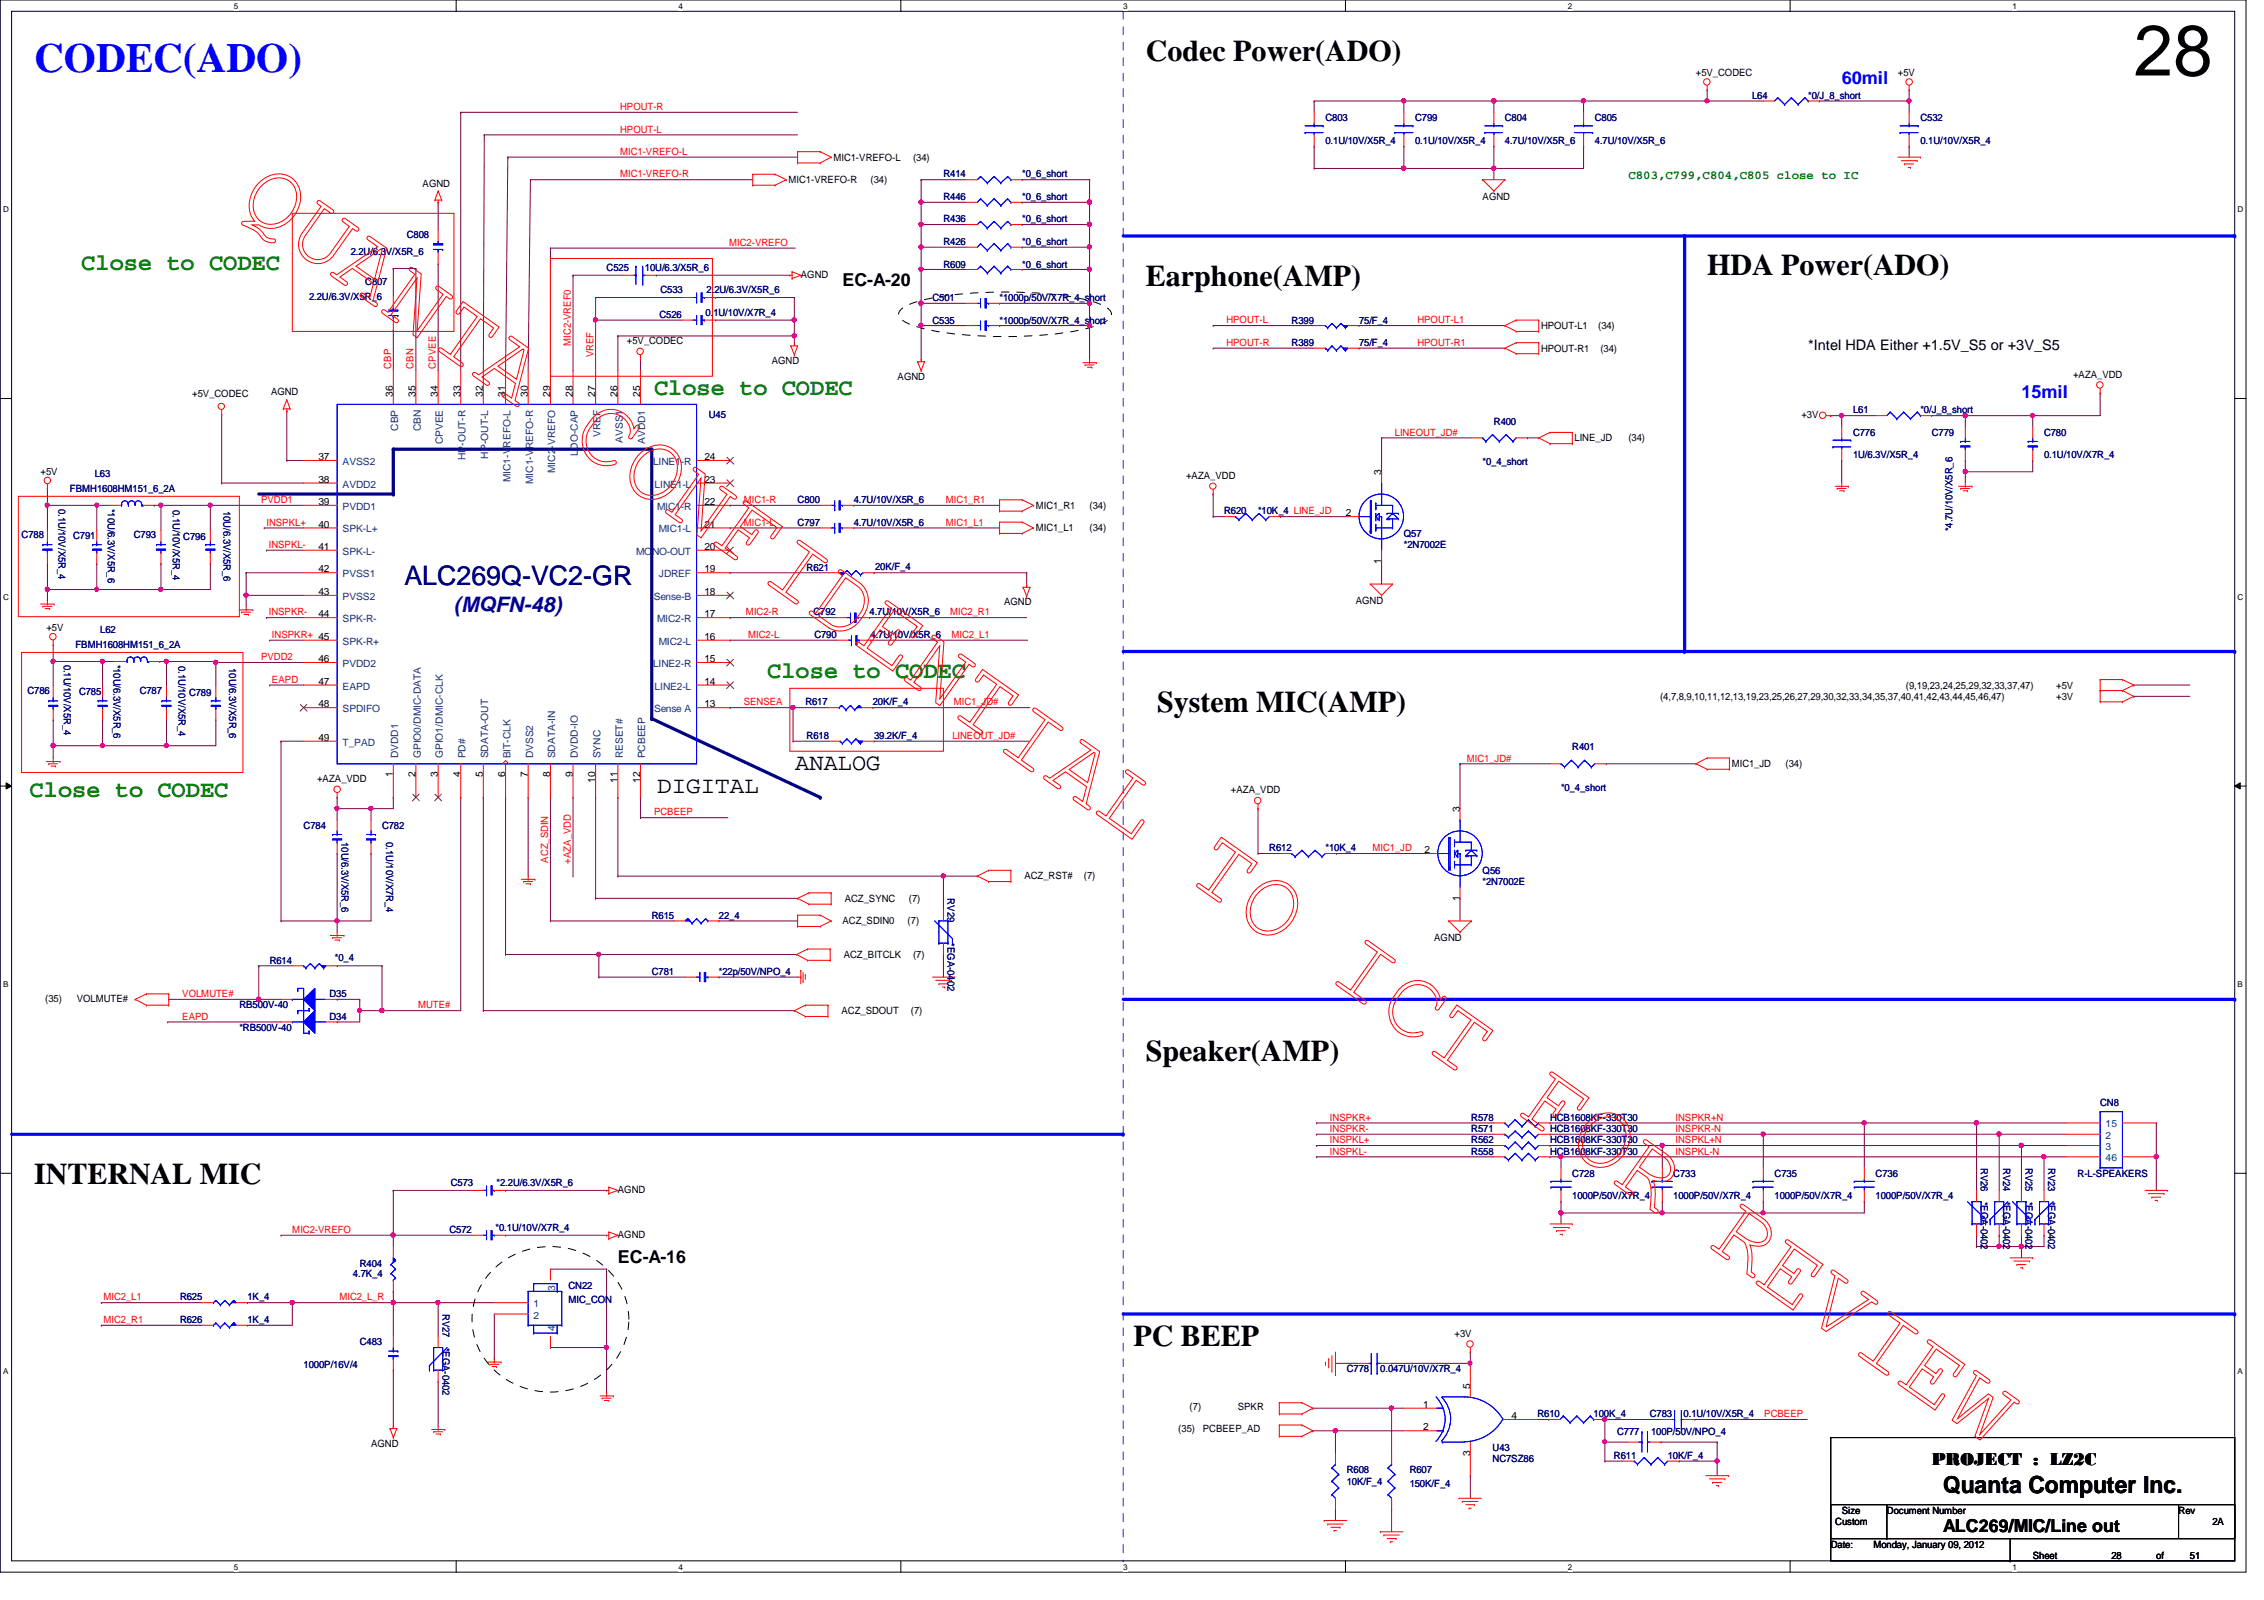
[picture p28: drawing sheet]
<svg xmlns="http://www.w3.org/2000/svg" width="297mm" height="210mm" viewBox="0 0 297 210" stroke-linecap="round" stroke-linejoin="round" font-family="sans-serif">
<defs><g id="words">
<text font-size="9.4" x="279.9" y="9.9">28</text>
<text font-size="5.4" fill="#00f" x="4.5" y="9.4">CODEC(ADO)</text>
<g font-size="3.9">
<text x="150.3" y="8">Codec Power(ADO)</text>
<text x="150.3" y="37.5">Earphone(AMP)</text>
<text x="224" y="36">HDA Power(ADO)</text>
<text x="151.8" y="93.5">System MIC(AMP)</text>
<text x="150.3" y="139.1">Speaker(AMP)</text>
<text x="4.5" y="155.4">INTERNAL MIC</text>
<text x="148.7" y="176.6">PC BEEP</text>
</g>
<text font-size="3.5" fill="#000080" x="53.1" y="76.8">ALC269Q-VC2-GR</text>
<g font-size="3.1" fill="#008000">
<text x="10.7" y="35.4">Close to CODEC</text>
<text x="85.8" y="51.8">Close to CODEC</text>
<text x="100.7" y="88.9">Close to CODEC</text>
<text x="3.9" y="104.5">Close to CODEC</text>
</g>
<g font-size="3.1">
<text x="104.3" y="101">ANALOG</text>
<text x="86.2" y="104.1">DIGITAL</text>
<text x="254.9" y="195.9">Quanta Computer Inc.</text>
</g>
<text font-size="2.8" fill="#0000a0" x="59.6" y="80.3">(MQFN-48)</text>
<g font-size="2.3" fill="#00f">
<text x="241.6" y="11">60mil</text>
<text x="265.2" y="52.2">15mil</text>
</g>
<g font-size="2.3">
<text x="110.5" y="37.5">EC-A-20</text>
<text x="81.1" y="165.7">EC-A-16</text>
<text x="253.4" y="192.2">PROJECT : LZ2C</text>
<text x="254.9" y="201">ALC269/MIC/Line out</text>
</g>
<text font-size="1.9" x="237.2" y="45.9">*Intel HDA Either +1.5V_S5 or +3V_S5</text>
<text font-size="1.6" fill="#008000" x="213.7" y="23.5">C803,C799,C804,C805 close to IC</text>
<g font-size="1.3">
<text x="222.5" y="10">+5V_CODEC</text>
<text x="249" y="10">+5V</text>
<text x="109.3" y="21.1">MIC1-VREFO-L</text>
<text x="119.8" y="21.1">(34)</text>
<text x="55.5" y="24.5">AGND</text>
<text x="103.5" y="24">MIC1-VREFO-R</text>
<text x="114.2" y="24">(34)</text>
<text x="194.5" y="26.2">AGND</text>
<text x="105.1" y="36.4">AGND</text>
<text x="82.3" y="45.1">+5V_CODEC</text>
<text x="101.3" y="47.8">AGND</text>
<text x="202.2" y="43.2">HPOUT-L1</text>
<text x="202.2" y="46.1">HPOUT-R1</text>
<text x="209.7" y="43.2">(34)</text>
<text x="210" y="46.1">(34)</text>
<text x="25.2" y="52">+5V_CODEC</text>
<text x="35.6" y="51.9">AGND</text>
<text x="51.6" y="52" transform="rotate(-90 51.6 52)">36</text>
<text x="54.5" y="52" transform="rotate(-90 54.5 52)">35</text>
<text x="57.4" y="52" transform="rotate(-90 57.4 52)">34</text>
<text x="60.4" y="52" transform="rotate(-90 60.4 52)">33</text>
<text x="63.4" y="52" transform="rotate(-90 63.4 52)">32</text>
<text x="66.3" y="52" transform="rotate(-90 66.3 52)">31</text>
<text x="69.3" y="52" transform="rotate(-90 69.3 52)">30</text>
<text x="72.2" y="52" transform="rotate(-90 72.2 52)">29</text>
<text x="75.1" y="52" transform="rotate(-90 75.1 52)">28</text>
<text x="78.1" y="52" transform="rotate(-90 78.1 52)">27</text>
<text x="81" y="52" transform="rotate(-90 81 52)">26</text>
<text x="84" y="52" transform="rotate(-90 84 52)">25</text>
<text x="117.8" y="49.8">AGND</text>
<text x="272" y="49.5">+AZA_VDD</text>
<text x="206.6" y="57.9">LINE_JD</text>
<text x="213.7" y="57.9">(34)</text>
<text x="236.3" y="54.8">+3V</text>
<text x="5.3" y="62.3">+5V</text>
<text x="41.8" y="60.4">37</text>
<text x="41.8" y="63.3">38</text>
<text x="92.4" y="63.3">23</text>
<text x="92.4" y="60.4">24</text>
<text x="155.6" y="62.8">+AZA_VDD</text>
<text x="181.2" y="62.4" transform="rotate(-90 181.2 62.4)">3</text>
<text x="41.8" y="66.3">39</text>
<text x="41.8" y="69.2">40</text>
<text x="92.4" y="69.2">21</text>
<text x="92.4" y="66.3">22</text>
<text x="135.9" y="66.8">MIC1_R1</text>
<text x="135.9" y="69.7">MIC1_L1</text>
<text x="143" y="66.8">(34)</text>
<text x="143" y="69.7">(34)</text>
<text x="176.6" y="67.7">2</text>
<text x="41.8" y="72.1">41</text>
<text x="41.8" y="75.1">42</text>
<text x="92.4" y="75.1">19</text>
<text x="92.4" y="72.1">20</text>
<text x="181.2" y="74" transform="rotate(-90 181.2 74)">1</text>
<text x="6.1" y="82.8">+5V</text>
<text x="41.8" y="78.1">43</text>
<text x="41.8" y="81">44</text>
<text x="92.4" y="83.9">16</text>
<text x="92.4" y="81">17</text>
<text x="92.4" y="78.1">18</text>
<text x="131.7" y="79.4">AGND</text>
<text x="177.9" y="79.3">AGND</text>
<text x="41.8" y="86.9">46</text>
<text x="41.8" y="89.8">47</text>
<text x="92.4" y="89.8">14</text>
<text x="92.4" y="86.9">15</text>
<text x="41.8" y="92.8">48</text>
<text x="92.4" y="92.8">13</text>
<text x="217.8" y="91.8">(4,7,8,9,10,11,12,13,19,23,25,26,27,29,30,32,33,34,35,37,40,41,42,43,44,45,46,47)</text>
<text x="250.1" y="90.3">(9,19,23,24,25,29,32,33,37,47)</text>
<text x="269.8" y="91.8">+3V</text>
<text x="269.8" y="90.3">+5V</text>
<text x="41.8" y="97.2">49</text>
<text x="51.6" y="102" transform="rotate(-90 51.6 102)">1</text>
<text x="54.5" y="102" transform="rotate(-90 54.5 102)">2</text>
<text x="57.4" y="102" transform="rotate(-90 57.4 102)">3</text>
<text x="60.4" y="102" transform="rotate(-90 60.4 102)">4</text>
<text x="63.4" y="102" transform="rotate(-90 63.4 102)">5</text>
<text x="66.3" y="102" transform="rotate(-90 66.3 102)">6</text>
<text x="69.3" y="102" transform="rotate(-90 69.3 102)">7</text>
<text x="72.2" y="102" transform="rotate(-90 72.2 102)">8</text>
<text x="75.1" y="102" transform="rotate(-90 75.1 102)">9</text>
<text x="227.2" y="100.6">MIC1_JD</text>
<text x="234.3" y="100.6">(34)</text>
<text x="41.6" y="102.5">+AZA_VDD</text>
<text x="78.1" y="102.7" transform="rotate(-90 78.1 102.7)">10</text>
<text x="81" y="102.7" transform="rotate(-90 81 102.7)">11</text>
<text x="84" y="102.7" transform="rotate(-90 84 102.7)">12</text>
<text x="161.5" y="104">+AZA_VDD</text>
<text x="191.5" y="106.6" transform="rotate(-90 191.5 106.6)">3</text>
<text x="186.9" y="111.9">2</text>
<text x="110.8" y="118.3">ACZ_SYNC</text>
<text x="119.2" y="118.3">(7)</text>
<text x="134.4" y="115.4">ACZ_RST#</text>
<text x="142.2" y="115.4">(7)</text>
<text x="191.5" y="118.2" transform="rotate(-90 191.5 118.2)">1</text>
<text x="110.5" y="121.2">ACZ_SDIN0</text>
<text x="110.7" y="125.7">ACZ_BITCLK</text>
<text x="119.1" y="121.2">(7)</text>
<text x="119.8" y="125.7">(7)</text>
<text x="188.2" y="123.5">AGND</text>
<text x="5.9" y="131.4">(35)</text>
<text x="10.1" y="131.4">VOLMUTE#</text>
<text x="110.4" y="133.1">ACZ_SDOUT</text>
<text x="119.5" y="133.1">(7)</text>
<text x="81.1" y="156.5">AGND</text>
<text x="81.1" y="162.3">AGND</text>
<text x="190.8" y="175.3">+3V</text>
<text x="156.1" y="184.9">(7)</text>
<text x="162.4" y="184.9">SPKR</text>
<text x="186.7" y="184.7">1</text>
<text x="192.9" y="182.2" transform="rotate(-90 192.9 182.2)">5</text>
<text x="48.7" y="189.8">AGND</text>
<text x="154.6" y="187.8">(35)</text>
<text x="157.8" y="187.8">PCBEEP_AD</text>
<text x="186.7" y="187.7">2</text>
<text x="192.9" y="191" transform="rotate(-90 192.9 191)">3</text>
<text x="198.3" y="186.2">4</text>
<text x="240.2" y="203">Date:</text>
<text x="240.8" y="200.1">Custom</text>
<text x="241.6" y="198.6">Size</text>
<text x="245.8" y="203">Monday, January 09, 2012</text>
<text x="247.6" y="198.6">Document Number</text>
<text x="285.8" y="198.6">Rev</text>
<text x="290.3" y="200.1">2A</text>
<text x="266.7" y="204.5">Sheet</text>
<text x="277" y="204.5">28</text>
<text x="282.9" y="204.5">of</text>
<text x="287.3" y="204.5">51</text>
</g>
<g font-size="1.3" fill="#f00">
<text x="81.4" y="14.4">HPOUT-R</text>
<text x="81.4" y="17.4">HPOUT-L</text>
<text x="81.4" y="20.3">MIC1-VREFO-L</text>
<text x="81.4" y="23.3">MIC1-VREFO-R</text>
<text x="95.7" y="32.3">MIC2-VREFO</text>
<text x="74.9" y="45.4" transform="rotate(-90 74.9 45.4)">MIC2-VREF0</text>
<text x="77.8" y="46.9" transform="rotate(-90 77.8 46.9)">VREF</text>
<text x="160.9" y="42.4">HPOUT-L</text>
<text x="160.9" y="45.4">HPOUT-R</text>
<text x="186" y="42.4">HPOUT-L1</text>
<text x="186" y="45.4">HPOUT-R1</text>
<text x="51.3" y="48.3" transform="rotate(-90 51.3 48.3)">CBP</text>
<text x="54.3" y="48.3" transform="rotate(-90 54.3 48.3)">CBN</text>
<text x="57.2" y="48.3" transform="rotate(-90 57.2 48.3)">CPVEE</text>
<text x="183" y="57.1">LINEOUT_JD#</text>
<text x="34.2" y="66">PVDD1</text>
<text x="97.6" y="66">MIC1-R</text>
<text x="124.1" y="66">MIC1_R1</text>
<text x="35" y="69">INSPKL+</text>
<text x="35.3" y="71.9">INSPKL-</text>
<text x="97.6" y="69">MIC1-L</text>
<text x="124.1" y="69">MIC1_L1</text>
<text x="35.3" y="80.7">INSPKR-</text>
<text x="35.7" y="83.7">INSPKR+ 45</text>
<text x="97.9" y="80.7">MIC2-R</text>
<text x="98.2" y="83.7">MIC2-L</text>
<text x="124.7" y="80.7">MIC2_R1</text>
<text x="124.8" y="83.7">MIC2_L1</text>
<text x="34.2" y="86.6">PVDD2</text>
<text x="35.7" y="89.6">EAPD</text>
<text x="97.6" y="92.5">SENSEA</text>
<text x="125.1" y="92.5">MIC1_JD#</text>
<text x="125" y="96.9">LINEOUT_JD#</text>
<text x="192.4" y="99.9">MIC1_JD#</text>
<text x="85.8" y="107">PCBEEP</text>
<text x="71.9" y="113.2" transform="rotate(-90 71.9 113.2)">ACZ_SDIN</text>
<text x="74.9" y="113.3" transform="rotate(-90 74.9 113.3)">+AZA_VDD</text>
<text x="180.1" y="111.7">MIC1_JD</text>
<text x="23.9" y="130.8">VOLMUTE#</text>
<text x="23.9" y="133.8">EAPD</text>
<text x="54.9" y="132.3">MUTE#</text>
<text x="174.5" y="148.5">INSPKR-</text>
<text x="174.5" y="150">INSPKL+</text>
<text x="174.5" y="147">INSPKR+</text>
<text x="219.8" y="148.5">INSPKR-N</text>
<text x="219.8" y="147">INSPKR+N</text>
<text x="219.8" y="150">INSPKL+N</text>
<text x="174.5" y="151.5">INSPKL-</text>
<text x="219.8" y="151.5">INSPKL-N</text>
<text x="38.4" y="161.8">MIC2-VREFO</text>
<text x="13.6" y="170.6">MIC2_L1</text>
<text x="13.6" y="173.6">MIC2_R1</text>
<text x="44.5" y="170.6">MIC2_L_R</text>
<text x="231.5" y="185.9">PCBEEP</text>
</g>
<g font-size="1.3" fill="#000080">
<text x="173.9" y="15.9">C803</text>
<text x="185.7" y="15.9">C799</text>
<text x="197.4" y="15.9">C804</text>
<text x="209.3" y="15.9">C805</text>
<text x="229.9" y="13">L64</text>
<text x="237.2" y="13">*0/J_8_short</text>
<text x="252" y="15.9">C532</text>
<text x="123.8" y="23.3">R414</text>
<text x="134.1" y="23.3">*0_6_short</text>
<text x="173.9" y="18.9">0.1U/10V/X5R_4</text>
<text x="185.7" y="18.9">0.1U/10V/X5R_4</text>
<text x="197.4" y="18.9">4.7U/10V/X5R_6</text>
<text x="209.3" y="18.9">4.7U/10V/X5R_6</text>
<text x="252" y="18.9">0.1U/10V/X5R_4</text>
<text x="123.8" y="29.2">R436</text>
<text x="123.8" y="26.2">R446</text>
<text x="134.1" y="29.2">*0_6_short</text>
<text x="134.1" y="26.2">*0_6_short</text>
<text x="46" y="33.4">2.2U/6.3V/X5R_6</text>
<text x="53.4" y="31.2">C808</text>
<text x="79.6" y="35.5">C525</text>
<text x="84.6" y="35.5">10U/6.3/X5R_6</text>
<text x="123.8" y="32.1">R426</text>
<text x="123.8" y="35.1">R609</text>
<text x="134.1" y="32.1">*0_6_short</text>
<text x="134.1" y="35.1">*0_6_short</text>
<text x="40.6" y="39.4">2.2U/6.3V/X5R_6</text>
<text x="47.9" y="37.4">C807</text>
<text x="86.5" y="41.7">C526</text>
<text x="86.7" y="38.5">C533</text>
<text x="92.6" y="41.4">0.1U/10V/X7R_4</text>
<text x="92.7" y="38.5">2.2U/6.3V/X5R_6</text>
<text x="122.3" y="39.5">C501</text>
<text x="131.1" y="39.5">*1000p/50V/X7R_4_short</text>
<text x="122.3" y="42.5">C535</text>
<text x="131.1" y="42.5">*1000p/50V/X7R_4_short</text>
<text x="169.5" y="45.4">R389</text>
<text x="169.5" y="42.5">R399</text>
<text x="178.3" y="45.4">75/F_4</text>
<text x="178.3" y="42.5">75/F_4</text>
<text x="93" y="54.8">U45</text>
<text x="196" y="55.7">R400</text>
<text x="243.1" y="57.2">C776</text>
<text x="243.1" y="54.2">L61</text>
<text x="252" y="54.2">*0/J_8_short</text>
<text x="253.4" y="57.2">C779</text>
<text x="268.2" y="57.2">C780</text>
<text x="9.2" y="64.6">FBMH1608HM151_6_2A</text>
<text x="12.4" y="62.6">L63</text>
<text x="104.6" y="66">C800</text>
<text x="112" y="66">4.7U/10V/X5R_6</text>
<text x="194.5" y="61">*0_4_short</text>
<text x="243.1" y="60.1">1U/6.3V/X5R_4</text>
<text x="268.2" y="60.1">0.1U/10V/X7R_4</text>
<text x="2.8" y="70.6">C788</text>
<text x="7.7" y="66.8" transform="rotate(90 7.7 66.8)">0.1U/10V/X5R_4</text>
<text x="9.6" y="70.7">C791</text>
<text x="14.1" y="66.8" transform="rotate(90 14.1 66.8)">*10U/6.3V/X5R_6</text>
<text x="17.6" y="70.6">C793</text>
<text x="22.7" y="66.9" transform="rotate(90 22.7 66.9)">0.1U/10V/X5R_4</text>
<text x="24" y="70.9">C796</text>
<text x="29.3" y="67.1" transform="rotate(90 29.3 67.1)">10U/6.3V/X5R_6</text>
<text x="104.6" y="69">C797</text>
<text x="112" y="69">4.7U/10V/X5R_6</text>
<text x="160.6" y="67.5">R620</text>
<text x="165.1" y="67.5">*10K_4 LINE_JD</text>
<text x="184.2" y="70.4">Q57</text>
<text x="184.2" y="71.9">*2N7002E</text>
<text x="256.2" y="69.7" transform="rotate(-90 256.2 69.7)">*4.7U/10V/X5R_6</text>
<text x="105.8" y="74.8">R621</text>
<text x="114.8" y="74.7">20K/F_4</text>
<text x="13.2" y="83.1">L62</text>
<text x="106.7" y="80.7">C792</text>
<text x="106.8" y="83.7">C790</text>
<text x="114.1" y="80.7">4.7U/10V/X5R_6</text>
<text x="114.2" y="83.7">4.7U/10V/X5R_6</text>
<text x="8.4" y="87.2" transform="rotate(90 8.4 87.2)">0.1U/10V/X5R_4</text>
<text x="9.9" y="85">FBMH1608HM151_6_2A</text>
<text x="14.9" y="87.2" transform="rotate(90 14.9 87.2)">*10U/6.3V/X5R_6</text>
<text x="23.4" y="87.4" transform="rotate(90 23.4 87.4)">0.1U/10V/X5R_4</text>
<text x="30.1" y="87.7" transform="rotate(90 30.1 87.7)">10U/6.3V/X5R_6</text>
<text x="3.6" y="91.1">C786</text>
<text x="10.4" y="91.2">C785</text>
<text x="18.3" y="91.1">C787</text>
<text x="24.8" y="91.4">C789</text>
<text x="105.7" y="92.5">R617</text>
<text x="114.5" y="92.5">20K/F_4</text>
<text x="105.8" y="96.9">R618</text>
<text x="114.7" y="96.9">39.2K/F_4</text>
<text x="206.3" y="98.4">R401</text>
<text x="204.8" y="103.7">*0_4_short</text>
<text x="39.8" y="108.8">C784</text>
<text x="44.8" y="110.5" transform="rotate(90 44.8 110.5)">10U/6.3V/X5R_6</text>
<text x="50.1" y="108.8">C782</text>
<text x="50.7" y="110.5" transform="rotate(90 50.7 110.5)">0.1U/10V/X7R_4</text>
<text x="166.5" y="111.7">R612</text>
<text x="173.9" y="111.7">*10K_4</text>
<text x="124.3" y="117.9" transform="rotate(90 124.3 117.9)">RV29</text>
<text x="194.5" y="114.6">Q56</text>
<text x="194.5" y="116.1">*2N7002E</text>
<text x="85.5" y="120.5">R615</text>
<text x="94.3" y="120.5">22_4</text>
<text x="124.3" y="123.7" transform="rotate(90 124.3 123.7)">*EGA-0402</text>
<text x="35.4" y="126.4">R614</text>
<text x="43.2" y="130.9">D35</text>
<text x="43.9" y="126.1">*0_4</text>
<text x="85.5" y="127.9">C781</text>
<text x="94.3" y="127.9">*22p/50V/NPO_4</text>
<text x="31.4" y="135.3">*RB500V-40</text>
<text x="31.4" y="132.3">RB500V-40</text>
<text x="43.2" y="133.8">D34</text>
<text x="193" y="147">R578</text>
<text x="193" y="150">R562</text>
<text x="193" y="148.5">R571</text>
<text x="203.4" y="147">HCB1608KF-330T30</text>
<text x="203.4" y="150">HCB1608KF-330T30</text>
<text x="203.4" y="148.5">HCB1608KF-330T30</text>
<text x="275.5" y="145.1">CN8</text>
<text x="59.1" y="155.6">C573</text>
<text x="65.1" y="155.6">*2.2U/6.3V/X5R_6</text>
<text x="193" y="151.5">R558</text>
<text x="203.4" y="151.5">HCB1608KF-330T30</text>
<text x="206.3" y="154.4">C728</text>
<text x="219.5" y="154.4">C733</text>
<text x="232.8" y="154.4">C735</text>
<text x="246.1" y="154.4">C736</text>
<text x="259.9" y="153.2" transform="rotate(90 259.9 153.2)">RV26</text>
<text x="262.8" y="153.2" transform="rotate(90 262.8 153.2)">RV24</text>
<text x="265.8" y="153.2" transform="rotate(90 265.8 153.2)">RV25</text>
<text x="268.7" y="153.2" transform="rotate(90 268.7 153.2)">RV23</text>
<text x="272.6" y="154.4">R-L-SPEAKERS</text>
<text x="59" y="161.8">C572</text>
<text x="65" y="161.5">*0.1U/10V/X7R_4</text>
<text x="206.3" y="157.4">1000P/50V/X7R_4</text>
<text x="219.5" y="157.4">1000P/50V/X7R_4</text>
<text x="232.8" y="157.4">1000P/50V/X7R_4</text>
<text x="246.1" y="157.4">1000P/50V/X7R_4</text>
<text x="259.9" y="157.6" transform="rotate(90 259.9 157.6)">*EGA-0402</text>
<text x="262.8" y="157.6" transform="rotate(90 262.8 157.6)">*EGA-0402</text>
<text x="265.8" y="157.6" transform="rotate(90 265.8 157.6)">*EGA-0402</text>
<text x="268.7" y="157.6" transform="rotate(90 268.7 157.6)">*EGA-0402</text>
<text x="46.3" y="167.5">4.7K_4</text>
<text x="47.2" y="166.2">R404</text>
<text x="23.6" y="173.6">R626</text>
<text x="23.6" y="170.6">R625</text>
<text x="32.5" y="173.6">1K_4</text>
<text x="32.5" y="170.6">1K_4</text>
<text x="58" y="172.4" transform="rotate(90 58 172.4)">RV27</text>
<text x="74.6" y="169.1">CN22</text>
<text x="74.6" y="170.9">MIC_CON</text>
<text x="39.8" y="179.5">1000P/16V/4</text>
<text x="47.2" y="176.5">C483</text>
<text x="58" y="176.8" transform="rotate(90 58 176.8)">*EGA-0402</text>
<text x="176.7" y="180">C778</text>
<text x="181.1" y="180">0.047U/10V/X7R_4</text>
<text x="201.7" y="185.9">R610</text>
<text x="209.1" y="185.9">100K_4</text>
<text x="216.4" y="185.9">C783</text>
<text x="220.9" y="185.9">0.1U/10V/X5R_4</text>
<text x="195.8" y="190.4">U43</text>
<text x="195.8" y="191.8">NC7SZ86</text>
<text x="211.7" y="191.4">R611</text>
<text x="212.2" y="188.3">C777</text>
<text x="216.6" y="188.3">100P/50V/NPO_4</text>
<text x="218.8" y="191.4">10K/F_4</text>
<text x="176.7" y="193.3">R608</text>
<text x="176.7" y="194.8">10K/F_4</text>
<text x="185" y="193.3">R607</text>
<text x="185" y="195.1">150K/F_4</text>
</g>
<g font-size="1.3" fill="#004080">
<text x="52.2" y="56.5" transform="rotate(-90 52.2 56.5)">CBP</text>
<text x="55.2" y="56.6" transform="rotate(-90 55.2 56.6)">CBN</text>
<text x="58.1" y="58.3" transform="rotate(-90 58.1 58.3)">CPVEE</text>
<text x="75.8" y="59.8" transform="rotate(-90 75.8 59.8)">LDO-CAP</text>
<text x="78.8" y="57.3" transform="rotate(-90 78.8 57.3)">VREF</text>
<text x="81.7" y="58.1" transform="rotate(-90 81.7 58.1)">AVSS1</text>
<text x="84.7" y="58.3" transform="rotate(-90 84.7 58.3)">AVDD1</text>
<text x="45" y="61">AVSS2</text>
<text x="45" y="64">AVDD2</text>
<text x="61.1" y="60.4" transform="rotate(-90 61.1 60.4)">HP-OUT-R</text>
<text x="64" y="60.2" transform="rotate(-90 64 60.2)">HP-OUT-L</text>
<text x="67" y="63.3" transform="rotate(-90 67 63.3)">MIC1-VREFO-L</text>
<text x="69.9" y="63.5" transform="rotate(-90 69.9 63.5)">MIC1-VREFO-R</text>
<text x="72.9" y="62.1" transform="rotate(-90 72.9 62.1)">MIC2-VREFO</text>
<text x="85.7" y="61">LINE1-R</text>
<text x="85.9" y="64">LINE1-L</text>
<text x="45" y="66.9">PVDD1</text>
<text x="45" y="69.8">SPK-L+</text>
<text x="86.2" y="66.9">MIC1-R</text>
<text x="86.4" y="69.8">MIC1-L</text>
<text x="45" y="72.8">SPK-L-</text>
<text x="45" y="75.7">PVSS1</text>
<text x="83.5" y="72.8">MONO-OUT</text>
<text x="86.4" y="75.7">JDREF</text>
<text x="45" y="78.7">PVSS2</text>
<text x="45" y="81.6">SPK-R-</text>
<text x="85.8" y="78.7">Sense-B</text>
<text x="86.2" y="81.6">MIC2-R</text>
<text x="45" y="84.6">SPK-R+</text>
<text x="45" y="87.5">PVDD2</text>
<text x="85.7" y="87.5">LINE2-R</text>
<text x="86.4" y="84.6">MIC2-L</text>
<text x="45" y="90.5">EAPD</text>
<text x="45" y="93.4">SPDIFO</text>
<text x="85.8" y="93.4">Sense A</text>
<text x="85.9" y="90.5">LINE2-L</text>
<text x="45" y="97.8">T_PAD</text>
<text x="52.2" y="99.5" transform="rotate(-90 52.2 99.5)">DVDD1</text>
<text x="55.2" y="99.5" transform="rotate(-90 55.2 99.5)">GPIO0/DMIC-DATA</text>
<text x="58.1" y="99.5" transform="rotate(-90 58.1 99.5)">GPIO1/DMIC-CLK</text>
<text x="61.1" y="99.5" transform="rotate(-90 61.1 99.5)">PD#</text>
<text x="64" y="99.5" transform="rotate(-90 64 99.5)">SDATA-OUT</text>
<text x="67" y="99.5" transform="rotate(-90 67 99.5)">BIT-CLK</text>
<text x="69.9" y="99.5" transform="rotate(-90 69.9 99.5)">DVSS2</text>
<text x="72.9" y="99.5" transform="rotate(-90 72.9 99.5)">SDATA-IN</text>
<text x="75.8" y="99.5" transform="rotate(-90 75.8 99.5)">DVDD-IO</text>
<text x="78.8" y="99.5" transform="rotate(-90 78.8 99.5)">SYNC</text>
<text x="81.7" y="99.5" transform="rotate(-90 81.7 99.5)">RESET#</text>
<text x="84.7" y="99.5" transform="rotate(-90 84.7 99.5)">PCBEEP</text>
<text x="276.3" y="147.9">15</text>
<text x="276.3" y="149.4">2</text>
<text x="276.3" y="150.9">3</text>
<text x="276.3" y="152.4">46</text>
<text x="70" y="171.5">1</text>
<text x="70" y="173">2</text>
<text x="72.9" y="169.4" transform="rotate(-90 72.9 169.4)">3</text>
<text x="72.9" y="174.6" transform="rotate(-90 72.9 174.6)">4</text>
</g>
<g font-size="1.1">
<text x="30.7" y="1.1">5</text>
<text x="89" y="1.1">4</text>
<text x="147.4" y="1.1">3</text>
<text x="205.7" y="1.1">2</text>
<text x="264" y="1.1">1</text>
<text x=".4" y="27.9">D</text>
<text x="293.6" y="27.9">D</text>
<text x=".4" y="78.7">C</text>
<text x="293.6" y="78.7">C</text>
<text x=".4" y="129.5">B</text>
<text x="293.6" y="129.5">B</text>
<text x=".4" y="180.3">A</text>
<text x="293.6" y="180.3">A</text>
<text x="30.7" y="205.9">5</text>
<text x="89" y="205.9">4</text>
<text x="147.4" y="205.9">3</text>
<text x="205.7" y="205.9">2</text>
<text x="264" y="205.9">1</text>
</g>
</g></defs>
<path d="M0 0h294.7v206.2h-294.7zM1.5 1.5h291.7v203.3h-291.7z" fill="none" stroke="#000" stroke-width=".13"/>
<g fill="#fff">
<path d="M30.7 .2h.6v1.2h-.6z"/>
<path d="M30.7 204.9h.6v1.2h-.6z"/>
</g>
<path d="M59.9 0v1.5M59.9 204.8v1.4" fill="none" stroke="#000" stroke-width=".13"/>
<g fill="#fff">
<path d="M89 .2h.6v1.2h-.6z"/>
<path d="M89 204.9h.6v1.2h-.6z"/>
</g>
<path d="M118.2 0v1.5M118.2 204.8v1.4" fill="none" stroke="#000" stroke-width=".13"/>
<g fill="#fff">
<path d="M147.4 .2h.6v1.2h-.6z"/>
<path d="M147.4 204.9h.6v1.2h-.6z"/>
</g>
<path d="M176.5 0v1.5M176.5 204.8v1.4" fill="none" stroke="#000" stroke-width=".13"/>
<g fill="#fff">
<path d="M205.7 .2h.6v1.2h-.6z"/>
<path d="M205.7 204.9h.6v1.2h-.6z"/>
</g>
<path d="M234.9 0v1.5M234.9 204.8v1.4" fill="none" stroke="#000" stroke-width=".13"/>
<g fill="#fff">
<path d="M264 .2h.6v1.2h-.6z"/>
<path d="M264 204.9h.6v1.2h-.6z"/>
<path d="M.4 26.9h.8v1.2h-.8z"/>
<path d="M293.6 26.9h.7v1.2h-.7z"/>
<path d="M.4 77.7h.8v1.2h-.8z"/>
<path d="M293.6 77.7h.7v1.2h-.7z"/>
</g>
<path d="M0 52.3h1.5M293.2 52.3h1.5" fill="none" stroke="#000" stroke-width=".13"/>
<g fill="#fff">
<path d="M.4 128.5h.7v1.2h-.7z"/>
<path d="M293.6 128.5h.7v1.2h-.7z"/>
</g>
<path d="M0 103.1h1.5M.8 102.7l.7 .4-.7 .4zM293.2 103.1l.7-.4v.8zM293.2 103.1h1.5" fill="none" stroke="#000" stroke-width=".13"/>
<path d="M.8 102.7l.7 .4-.7 .4zM293.2 103.1l.7-.4v.8z" fill="#000"/>
<g fill="#fff">
<path d="M.4 179.3h.7v1.2h-.7z"/>
<path d="M293.6 179.3h.7v1.2h-.7z"/>
</g>
<path d="M0 153.9h1.5M293.2 153.9h1.5" fill="none" stroke="#000" stroke-width=".13"/>
<path d="M81.1 44.1h.1M81.1 44.1h23.1" fill="none" stroke="#800040" stroke-width=".13"/>
<circle cx="104.2" cy="44" r=".29" fill="#f0f"/>
<circle cx="104.2" cy="44" r=".29" fill="none" stroke="#f0f" stroke-width=".13"/>
<g fill="none" stroke="#800040" stroke-width=".13">
<path d="M66.6 20.6h.1M66.6 20.6h38M93.9 39h.1M93.9 39h10.3M78.1 42h.1M78.1 42h11.4M104.2 42h.1M104.2 42v2.1M112 69.3h.1M112 66.3h.1M112 69.3h19.1M112 66.3h19.1"/>
<path d="M114.5 92.8h.1M114.5 92.8h20.6M44.2 106.1h.1M44.2 106.1v1.5M94.3 120.8h.1M94.3 120.8h10.3"/>
</g>
<circle cx="78.1" cy="42" r=".29" fill="#f0f"/>
<circle cx="78.1" cy="42" r=".29" fill="none" stroke="#f0f" stroke-width=".13"/>
<path d="M48.7 106.1h.1M48.7 106.1v1.5M48.7 106.1h2.9" fill="none" stroke="#800040" stroke-width=".13"/>
<circle cx="48.6" cy="106.1" r=".29" fill="#f0f"/>
<circle cx="48.6" cy="106.1" r=".29" fill="none" stroke="#f0f" stroke-width=".13"/>
<path d="M44.2 120.8h.1M44.2 120.8h4.5" fill="none" stroke="#800040" stroke-width=".13"/>
<circle cx="44.2" cy="120.8" r=".29" fill="#f0f"/>
<circle cx="44.2" cy="120.8" r=".29" fill="none" stroke="#f0f" stroke-width=".13"/>
<g fill="none" stroke="#800040" stroke-width=".13">
<path d="M60.4 14.7h.1M60.4 14.7h44.2M60.4 14.7v33.9M78.1 39h.1M78.1 39h11.4M104.2 39h.1M104.2 39v3M78.1 42h.1M78.1 42v6.6M81.1 44.1h.1M81.1 44.1v4.5M114.7 97.2h.1"/>
<path d="M114.7 97.2h20.3M44.2 104.6h.1M44.2 104.6v1.5M75.2 104.6h.1M75.2 104.6v10.5M84 104.6h.1M84 107.3h.1M84 104.6v2.7M84 107.3h11.5M63.4 132.6h.1M63.4 132.6h40.8"/>
</g>
<circle cx="104.2" cy="42" r=".29" fill="#f0f"/>
<circle cx="104.2" cy="42" r=".29" fill="none" stroke="#f0f" stroke-width=".13"/>
<path d="M266.7 54.5h.1M266.7 54.5v1.5M257.8 60.4h.1M257.8 61.9h.1M257.8 60.4v1.5M257.8 61.9h8.9M104.1 97.2h.1M104.1 92.8h.1M104.1 97.2h4.7M104.1 92.8v4.4" fill="none" stroke="#800040" stroke-width=".13"/>
<circle cx="257.8" cy="61.9" r=".29" fill="#f0f"/>
<circle cx="257.8" cy="61.9" r=".29" fill="none" stroke="#f0f" stroke-width=".13"/>
<path d="M257.8 54.5h.1M257.8 54.5h8.9M266.7 60.4h.1M266.7 60.4v1.5" fill="none" stroke="#800040" stroke-width=".13"/>
<circle cx="266.7" cy="54.5" r=".29" fill="#f0f"/>
<circle cx="266.7" cy="54.5" r=".29" fill="none" stroke="#f0f" stroke-width=".13"/>
<circle cx="257.8" cy="54.5" r=".28" fill="#f0f"/>
<circle cx="257.8" cy="54.5" r=".28" fill="none" stroke="#f0f" stroke-width=".13"/>
<path d="M143 39.8h.1M143 39.8v2.9M257.8 54.5h.1M257.8 54.5v1.5M266.7 54.5h.1M266.7 54.5h8.8" fill="none" stroke="#800040" stroke-width=".13"/>
<circle cx="142.9" cy="42.7" r=".29" fill="#f0f"/>
<circle cx="142.9" cy="42.7" r=".29" fill="none" stroke="#f0f" stroke-width=".13"/>
<circle cx="142.9" cy="39.8" r=".29" fill="#f0f"/>
<circle cx="142.9" cy="39.8" r=".29" fill="none" stroke="#f0f" stroke-width=".13"/>
<path d="M120.9 35.3h.1M120.9 35.3v4.5" fill="none" stroke="#800040" stroke-width=".13"/>
<circle cx="120.8" cy="39.8" r=".29" fill="#f0f"/>
<circle cx="120.8" cy="39.8" r=".29" fill="none" stroke="#f0f" stroke-width=".13"/>
<circle cx="120.8" cy="35.3" r=".29" fill="#f0f"/>
<circle cx="120.8" cy="35.3" r=".29" fill="none" stroke="#f0f" stroke-width=".13"/>
<path d="M143 29.5h.1M143 29.5v2.9" fill="none" stroke="#800040" stroke-width=".13"/>
<circle cx="142.9" cy="29.4" r=".29" fill="#f0f"/>
<circle cx="142.9" cy="29.4" r=".29" fill="none" stroke="#f0f" stroke-width=".13"/>
<path d="M143 26.5h.1M143 26.5v3" fill="none" stroke="#800040" stroke-width=".13"/>
<circle cx="142.9" cy="29.4" r=".29" fill="#f0f"/>
<circle cx="142.9" cy="29.4" r=".29" fill="none" stroke="#f0f" stroke-width=".13"/>
<circle cx="142.9" cy="26.5" r=".29" fill="#f0f"/>
<circle cx="142.9" cy="26.5" r=".29" fill="none" stroke="#f0f" stroke-width=".13"/>
<path d="M120.9 39.8h.1M120.9 39.8h5.8M131.1 39.8h.1M131.1 39.8h11.9M120.9 42.7h.1M120.9 42.7h5.8M143 42.7h.1M143 42.7v4.5" fill="none" stroke="#800040" stroke-width=".13"/>
<circle cx="142.9" cy="42.7" r=".29" fill="#f0f"/>
<circle cx="142.9" cy="42.7" r=".29" fill="none" stroke="#f0f" stroke-width=".13"/>
<path d="M120.9 42.7h.1M120.9 42.7v4.5" fill="none" stroke="#800040" stroke-width=".13"/>
<circle cx="120.8" cy="42.7" r=".29" fill="#f0f"/>
<circle cx="120.8" cy="42.7" r=".29" fill="none" stroke="#f0f" stroke-width=".13"/>
<path d="M120.9 39.8h.1M120.9 39.8v2.9M134.1 32.4h.1M134.1 23.6h.1M134.1 32.4h8.9M134.1 23.6h8.9M143 23.6h.1M143 23.6v2.9" fill="none" stroke="#800040" stroke-width=".13"/>
<circle cx="120.8" cy="39.8" r=".29" fill="#f0f"/>
<circle cx="120.8" cy="39.8" r=".29" fill="none" stroke="#f0f" stroke-width=".13"/>
<path d="M134.1 29.5h.1M134.1 26.5h.1M134.1 29.5h8.9M134.1 26.5h8.9M131.1 42.7h.1M131.1 42.7h11.9" fill="none" stroke="#800040" stroke-width=".13"/>
<circle cx="142.9" cy="26.5" r=".29" fill="#f0f"/>
<circle cx="142.9" cy="26.5" r=".29" fill="none" stroke="#f0f" stroke-width=".13"/>
<path d="M104.1 92.8h.1M104.1 92.8h4.5M48.7 112h.1M48.7 112v8.8M63.4 104.6h.1M63.4 104.6v28M69.3 104.6h.1M69.3 104.6v10.3" fill="none" stroke="#800040" stroke-width=".13"/>
<circle cx="104" cy="92.8" r=".28" fill="#f0f"/>
<circle cx="104" cy="92.8" r=".28" fill="none" stroke="#f0f" stroke-width=".13"/>
<path d="M63.5 17.7h.1M63.5 17.7l-.1 30.9M63.5 17.7h41.1M172.7 148.8h.1M172.7 150.3h.1M172.7 148.8h23.3M172.7 150.3h23.3M259.3 147.3h.1M259.3 147.3h11.8" fill="none" stroke="#800040" stroke-width=".13"/>
<circle cx="259.3" cy="147.3" r=".29" fill="#f0f"/>
<circle cx="259.3" cy="147.3" r=".29" fill="none" stroke="#f0f" stroke-width=".13"/>
<path d="M203.4 148.8h.1M203.4 148.8h27.9M204.8 151.8h.1M204.8 151.8v1.4M218.1 150.3h.1M218.1 150.3v2.9M231.3 148.8h.1M231.3 148.8v4.4M244.6 147.3h.1M244.6 147.3v5.9M268.2 151.8h.1M268.2 151.8h2.9" fill="none" stroke="#800040" stroke-width=".13"/>
<circle cx="268.1" cy="151.7" r=".29" fill="#f0f"/>
<circle cx="268.1" cy="151.7" r=".29" fill="none" stroke="#f0f" stroke-width=".13"/>
<path d="M203.4 151.8h.1M203.4 150.3h.1M203.4 147.3h.1M203.4 151.8h1.4M203.4 150.3h14.7M203.4 147.3h41.2M262.3 148.8h.1M262.3 148.8h8.8" fill="none" stroke="#800040" stroke-width=".13"/>
<circle cx="262.3" cy="148.8" r=".29" fill="#f0f"/>
<circle cx="262.3" cy="148.8" r=".29" fill="none" stroke="#f0f" stroke-width=".13"/>
<path d="M265.2 150.3h.1M265.2 150.3h5.9" fill="none" stroke="#800040" stroke-width=".13"/>
<circle cx="265.2" cy="150.3" r=".29" fill="#f0f"/>
<circle cx="265.2" cy="150.3" r=".29" fill="none" stroke="#f0f" stroke-width=".13"/>
<path d="M204.8 159.1h.1M204.8 159.1v1.5M218.1 157.6h.1M218.1 157.6v1.5M231.3 157.6h.1M231.3 159.1h.1M231.3 157.6v1.5M244.6 157.6h.1M244.6 157.6v1.5h-13.3" fill="none" stroke="#800040" stroke-width=".13"/>
<circle cx="231.3" cy="159.1" r=".29" fill="#f0f"/>
<circle cx="231.3" cy="159.1" r=".29" fill="none" stroke="#f0f" stroke-width=".13"/>
<path d="M204.8 157.6h.1M204.8 157.6v1.5M218.1 159.1h.1M218.1 159.1h13.2" fill="none" stroke="#800040" stroke-width=".13"/>
<circle cx="218.1" cy="159.1" r=".29" fill="#f0f"/>
<circle cx="218.1" cy="159.1" r=".29" fill="none" stroke="#f0f" stroke-width=".13"/>
<path d="M204.8 159.1h.1M204.8 159.1h13.3" fill="none" stroke="#800040" stroke-width=".13"/>
<circle cx="204.8" cy="159.1" r=".29" fill="#f0f"/>
<circle cx="204.8" cy="159.1" r=".29" fill="none" stroke="#f0f" stroke-width=".13"/>
<path d="M143 35.3h.1M143 35.3v4.5M257.8 61.9h.1M257.8 61.9v1.5M78.6 125.2h.1M78.6 128.2h.1M78.6 125.2v3M78.6 128.2h11.3M94.3 128.2h.1M94.3 128.2h10.3" fill="none" stroke="#800040" stroke-width=".13"/>
<circle cx="142.9" cy="35.3" r=".29" fill="#f0f"/>
<circle cx="142.9" cy="35.3" r=".29" fill="none" stroke="#f0f" stroke-width=".13"/>
<path d="M134.1 35.3h.1M143 32.4h.1M143 32.4v2.9h-8.9" fill="none" stroke="#800040" stroke-width=".13"/>
<circle cx="142.9" cy="32.4" r=".29" fill="#f0f"/>
<circle cx="142.9" cy="32.4" r=".29" fill="none" stroke="#f0f" stroke-width=".13"/>
<path d="M175.2 198h.1M175.2 198v1.5M182.6 198h.1M182.6 184.7h.1M182.6 198v3M182.6 184.7h1.5" fill="none" stroke="#800040" stroke-width=".13"/>
<circle cx="182.5" cy="184.7" r=".29" fill="#f0f"/>
<circle cx="182.5" cy="184.7" r=".29" fill="none" stroke="#f0f" stroke-width=".13"/>
<path d="M175.2 187.7h.1M175.2 187.7h8.9" fill="none" stroke="#800040" stroke-width=".13"/>
<circle cx="175.2" cy="187.7" r=".29" fill="#f0f"/>
<circle cx="175.2" cy="187.7" r=".29" fill="none" stroke="#f0f" stroke-width=".13"/>
<path d="M172.3 184.7h.1M172.3 187.7h.1M172.3 184.7h10.3M172.3 187.7h2.9M175.2 187.7h.1M175.2 187.7v2.9M182.6 184.7h.1M182.6 184.7v5.9M192.9 193.6h.1M192.9 193.6v3M210.6 186.2h.1M210.6 186.2h7.3" fill="none" stroke="#800040" stroke-width=".13"/>
<circle cx="210.5" cy="186.2" r=".29" fill="#f0f"/>
<circle cx="210.5" cy="186.2" r=".29" fill="none" stroke="#f0f" stroke-width=".13"/>
<path d="M192.9 177.4h.1M192.9 177.4v1.5M210.6 189.2h.1M210.6 191.7h.1M210.6 189.2v2.5M210.6 191.7h2.3M222.4 186.2h.1M222.4 186.2h14.7M225.3 191.7h.1M225.3 191.7v1.9" fill="none" stroke="#800040" stroke-width=".13"/>
<circle cx="192.8" cy="178.8" r=".27" fill="#f0f"/>
<circle cx="192.8" cy="178.8" r=".27" fill="none" stroke="#f0f" stroke-width=".13"/>
<path d="M175.2 178.9h.1M175.2 178.9h3M182.6 178.9h.1M182.6 178.9h10.3M217.9 189.2h.1M217.9 189.2h7.4M220.3 191.7h.1M225.3 189.2h.1M225.3 189.2v2.5h-5" fill="none" stroke="#800040" stroke-width=".13"/>
<circle cx="225.3" cy="191.7" r=".29" fill="#f0f"/>
<circle cx="225.3" cy="191.7" r=".29" fill="none" stroke="#f0f" stroke-width=".13"/>
<path d="M196 22.1h.1M196 22.1h11.8M240.2 54.5h.1M240.2 54.5h1.4M241.6 54.5h.1M241.6 54.5v1.5M275.5 51.6h.1M275.5 51.6v2.9M241.6 60.4h.1M241.6 60.4v3" fill="none" stroke="#800040" stroke-width=".13"/>
<circle cx="196" cy="22.1" r=".29" fill="#f0f"/>
<circle cx="196" cy="22.1" r=".29" fill="none" stroke="#f0f" stroke-width=".13"/>
<path d="M184.2 13.3h.1M184.2 13.3h11.8" fill="none" stroke="#800040" stroke-width=".13"/>
<circle cx="196" cy="13.2" r=".29" fill="#f0f"/>
<circle cx="196" cy="13.2" r=".29" fill="none" stroke="#f0f" stroke-width=".13"/>
<circle cx="184.2" cy="13.2" r=".29" fill="#f0f"/>
<circle cx="184.2" cy="13.2" r=".29" fill="none" stroke="#f0f" stroke-width=".13"/>
<path d="M172.4 13.3h.1M172.4 19.2h.1M172.4 13.3v1.4M172.4 19.2v2.9M184.2 13.3h.1M184.2 19.2h.1M184.2 13.3v1.4M184.2 19.2v2.9M196 13.3h.1M196 13.3v1.4M196 22.1h.1M196 22.1v1.5" fill="none" stroke="#800040" stroke-width=".13"/>
<circle cx="184.2" cy="22.1" r=".29" fill="#f0f"/>
<circle cx="184.2" cy="22.1" r=".29" fill="none" stroke="#f0f" stroke-width=".13"/>
<path d="M172.4 13.3h.1M172.4 13.3h11.8M196 13.3h.1M196 13.3h11.8M207.8 19.2h.1M207.8 19.2v2.9" fill="none" stroke="#800040" stroke-width=".13"/>
<circle cx="207.7" cy="13.2" r=".29" fill="#f0f"/>
<circle cx="207.7" cy="13.2" r=".29" fill="none" stroke="#f0f" stroke-width=".13"/>
<circle cx="196" cy="13.2" r=".29" fill="#f0f"/>
<circle cx="196" cy="13.2" r=".29" fill="none" stroke="#f0f" stroke-width=".13"/>
<path d="M207.8 13.3h.1M207.8 13.3v1.4M224 11.8h.1M224 13.3h.1M224 11.8v1.5M224 13.3h7.3" fill="none" stroke="#800040" stroke-width=".13"/>
<circle cx="224" cy="13.2" r=".29" fill="#f0f"/>
<circle cx="224" cy="13.2" r=".29" fill="none" stroke="#f0f" stroke-width=".13"/>
<path d="M238.7 13.3h.1M238.7 13.3h11.8M250.5 13.3h.1M250.5 13.3v1.4" fill="none" stroke="#800040" stroke-width=".13"/>
<circle cx="250.5" cy="13.2" r=".29" fill="#f0f"/>
<circle cx="250.5" cy="13.2" r=".29" fill="none" stroke="#f0f" stroke-width=".13"/>
<path d="M250.5 19.2h.1M250.5 19.2v1.4M172.4 22.1h.1M172.4 22.1h11.8M210.6 189.2h.1M210.6 189.2h2.9" fill="none" stroke="#800040" stroke-width=".13"/>
<circle cx="210.5" cy="189.1" r=".27" fill="#f0f"/>
<circle cx="210.5" cy="189.1" r=".27" fill="none" stroke="#f0f" stroke-width=".13"/>
<path d="M282.9 151.8h.1M282.9 151.8v4.4M210.6 186.2h.1M210.6 186.2v3" fill="none" stroke="#800040" stroke-width=".13"/>
<circle cx="282.9" cy="151.7" r=".29" fill="#f0f"/>
<circle cx="282.9" cy="151.7" r=".29" fill="none" stroke="#f0f" stroke-width=".13"/>
<path d="M120.9 23.6h.1M120.9 26.5h.1M120.9 29.5h.1M120.9 23.6h5.8M120.9 26.5h5.8M120.9 23.6v5.9M120.9 29.5h5.8" fill="none" stroke="#800040" stroke-width=".13"/>
<circle cx="120.8" cy="26.5" r=".29" fill="#f0f"/>
<circle cx="120.8" cy="26.5" r=".29" fill="none" stroke="#f0f" stroke-width=".13"/>
<path d="M120.9 32.4h.1M120.9 29.5h.1M120.9 32.4h5.8M120.9 29.5v2.9" fill="none" stroke="#800040" stroke-width=".13"/>
<circle cx="120.8" cy="29.4" r=".29" fill="#f0f"/>
<circle cx="120.8" cy="29.4" r=".29" fill="none" stroke="#f0f" stroke-width=".13"/>
<path d="M120.9 35.3h.1M120.9 32.4h.1M120.9 35.3h5.8M120.9 32.4v2.9" fill="none" stroke="#800040" stroke-width=".13"/>
<circle cx="120.8" cy="32.4" r=".29" fill="#f0f"/>
<circle cx="120.8" cy="32.4" r=".29" fill="none" stroke="#f0f" stroke-width=".13"/>
<path d="M241.6 54.5h.1M241.6 54.5h4.5" fill="none" stroke="#800040" stroke-width=".13"/>
<circle cx="241.6" cy="54.5" r=".28" fill="#f0f"/>
<circle cx="241.6" cy="54.5" r=".28" fill="none" stroke="#f0f" stroke-width=".13"/>
<g fill="none" stroke="#800040" stroke-width=".13">
<path d="M69.6 23.6h.1M69.6 23.6l-.3 25M69.6 23.6h29.2M72.2 32.6h.1M72.2 32.6v16M72.2 32.6h32.1M78.1 39h.1M78.1 39v3M253.4 54.5h.1M253.4 54.5h4.4M95.8 66.3h.1M95.8 75.1h.1"/>
<path d="M95.8 66.3h11.8M95.8 75.1h13M114.7 75.1h.1M114.7 75.1h20M134.7 75.1h.1M134.7 75.1v1.7M35 81h.1M35 81h4.8M95.8 92.8h.1M95.8 92.8h8.3M114.1 81h.1M114.1 81h20.6"/>
<path d="M114.2 84h.1M114.2 84h20.6M36.9 162.1h.1M36.9 162.1h14.7M51.6 162.1h.1M51.6 179.7h.1M51.6 162.1v1.4M51.6 179.7v7.4"/>
</g>
<circle cx="51.6" cy="162" r=".29" fill="#f0f"/>
<circle cx="51.6" cy="162" r=".29" fill="none" stroke="#f0f" stroke-width=".13"/>
<path d="M51.6 35.2h.1M51.6 35.2h3M6.2 66.3h.1M6.2 64.1h.1M6.2 77.3h.1M6.2 64.1v5.5M6.2 77.3v1.5" fill="none" stroke="#800040" stroke-width=".13"/>
<circle cx="6.2" cy="77.3" r=".29" fill="#f0f"/>
<circle cx="6.2" cy="77.3" r=".29" fill="none" stroke="#f0f" stroke-width=".13"/>
<path d="M29.1 54.4h.1M29.1 54.4v9M37.6 53.9h.1M37.6 53.9v6.5M12.7 66.3h.1M12.7 66.3h1.6M12.7 66.3v3.3" fill="none" stroke="#800040" stroke-width=".13"/>
<circle cx="12.7" cy="66.3" r=".27" fill="#f0f"/>
<circle cx="12.7" cy="66.3" r=".27" fill="none" stroke="#f0f" stroke-width=".13"/>
<path d="M6.2 66.3h.1M6.2 66.3h6.5" fill="none" stroke="#800040" stroke-width=".13"/>
<circle cx="6.2" cy="66.3" r=".29" fill="#f0f"/>
<circle cx="6.2" cy="66.3" r=".29" fill="none" stroke="#f0f" stroke-width=".13"/>
<g fill="none" stroke="#800040" stroke-width=".13">
<path d="M6.2 77.3h.1M6.2 74h.1M6.2 77.3h6.5M6.2 74v3.3M20.2 66.3h.1M20.2 66.3h.9M21.1 77.3h.1M21.1 74h.1M21.1 66.3h.1M21.1 66.3v3.3M21.1 74v3.3M27.6 74h.1"/>
<path d="M27.6 66.3h.1M27.6 74v3.3h-6.5M27.6 66.3h12.2M27.6 66.3v3.3M32.3 78.1h.1M32.3 78.1v1.4"/>
</g>
<circle cx="32.3" cy="78.1" r=".29" fill="#f0f"/>
<circle cx="32.3" cy="78.1" r=".29" fill="none" stroke="#f0f" stroke-width=".13"/>
<path d="M13.5 86.8h.1M13.5 86.8v3.2" fill="none" stroke="#800040" stroke-width=".13"/>
<circle cx="13.4" cy="86.8" r=".29" fill="#f0f"/>
<circle cx="13.4" cy="86.8" r=".29" fill="none" stroke="#f0f" stroke-width=".13"/>
<path d="M7 86.8h.1M7 86.8h6.5" fill="none" stroke="#800040" stroke-width=".13"/>
<circle cx="7" cy="86.8" r=".29" fill="#f0f"/>
<circle cx="7" cy="86.8" r=".29" fill="none" stroke="#f0f" stroke-width=".13"/>
<path d="M7 86.8h.1M7 84.6h.1M7 84.6v5.4M21.8 86.8h.1M21.8 86.8v3.2M21.8 86.8h6.5" fill="none" stroke="#800040" stroke-width=".13"/>
<circle cx="21.8" cy="86.8" r=".29" fill="#f0f"/>
<circle cx="21.8" cy="86.8" r=".29" fill="none" stroke="#f0f" stroke-width=".13"/>
<g fill="none" stroke="#800040" stroke-width=".13">
<path d="M54.6 35.2h.1M54.6 35.2v13.4M57.5 26.5h.1M57.5 26.5v3.7M95.8 69.3h.1M95.8 69.3h11.8M7 97.8h.1M7 97.8v1.6M13.5 86.8h.1M13.5 86.8h1.6M21 86.8h.1M21 86.8h.8"/>
<path d="M21.8 97.8h.1M21.8 97.8h6.5M28.3 86.9h.1M28.3 86.9h11.5M22 134.1h.1M22 134.1h14.9M282.9 147.3h.1M282.9 147.3v4.5"/>
</g>
<circle cx="28.3" cy="86.9" r=".29" fill="#f0f"/>
<circle cx="28.3" cy="86.9" r=".29" fill="none" stroke="#f0f" stroke-width=".13"/>
<g fill="none" stroke="#800040" stroke-width=".13">
<path d="M51.6 35.2h.1M51.6 35.2v3.7M57.5 34.6h.1M57.5 34.6v14M66.6 20.6h.1M66.6 20.6l-.3 28M75.2 36.1h.1M75.2 36.1v12.5M75.2 36.1h6.5M51.6 43.3h.1M51.6 43.3v5.3M84 47.2h.1"/>
<path d="M84 47.2v1.4M93.9 42h.1M93.9 42h10.3M104.2 44.1h.1M104.2 44.1v1M29.1 63.4h.1M29.1 63.4h10.7M32.3 75.1h.1M32.3 78.1h.1M32.3 75.1h7.5M32.3 78.1h7.5M34.7 69.3h.1"/>
<path d="M34.7 69.3h5.1M35 72.2h.1M35 72.2h4.8M37.6 60.4h.1M37.6 60.4h2.2M13.5 97.8h.1M21.8 94.4h.1M21.8 94.4v3.4h-8.3M28.3 86.8h.1M28.3 86.9h.1M28.3 94.4h.1M28.3 86.8v3.2"/>
<path d="M28.3 94.4v3.4"/>
</g>
<circle cx="21.8" cy="97.8" r=".29" fill="#f0f"/>
<circle cx="21.8" cy="97.8" r=".29" fill="none" stroke="#f0f" stroke-width=".13"/>
<circle cx="13.4" cy="97.8" r=".29" fill="#f0f"/>
<circle cx="13.4" cy="97.8" r=".29" fill="none" stroke="#f0f" stroke-width=".13"/>
<path d="M12.7 74h.1M12.7 77.3h.1M12.7 74v3.3M12.7 77.3h8.4" fill="none" stroke="#800040" stroke-width=".13"/>
<circle cx="21.1" cy="77.3" r=".29" fill="#f0f"/>
<circle cx="21.1" cy="77.3" r=".29" fill="none" stroke="#f0f" stroke-width=".13"/>
<circle cx="12.7" cy="77.3" r=".27" fill="#f0f"/>
<circle cx="12.7" cy="77.3" r=".27" fill="none" stroke="#f0f" stroke-width=".13"/>
<path d="M44.2 106.1h.1M44.2 106.1h4.5" fill="none" stroke="#800040" stroke-width=".13"/>
<circle cx="44.2" cy="106.1" r=".29" fill="#f0f"/>
<circle cx="44.2" cy="106.1" r=".29" fill="none" stroke="#f0f" stroke-width=".13"/>
<path d="M21.1 66.3h.1M21.1 66.3h6.5M95.8 84h.1M95.8 81h.1M95.8 84h14M95.8 81h13.8" fill="none" stroke="#800040" stroke-width=".13"/>
<circle cx="27.6" cy="66.3" r=".29" fill="#f0f"/>
<circle cx="27.6" cy="66.3" r=".29" fill="none" stroke="#f0f" stroke-width=".13"/>
<circle cx="21.1" cy="66.3" r=".29" fill="#f0f"/>
<circle cx="21.1" cy="66.3" r=".29" fill="none" stroke="#f0f" stroke-width=".13"/>
<path d="M86.1 36.1h.1M86.1 36.1h17.5M7 97.8h.1M13.5 94.4h.1M13.5 94.4v3.4h-6.5" fill="none" stroke="#800040" stroke-width=".13"/>
<circle cx="7" cy="97.8" r=".29" fill="#f0f"/>
<circle cx="7" cy="97.8" r=".29" fill="none" stroke="#f0f" stroke-width=".13"/>
<g fill="none" stroke="#800040" stroke-width=".13">
<path d="M35.4 89.9h.1M35.4 89.9h4.4M36.9 97.2h.1M36.9 97.2h2.9M36.9 97.2v23.6M81.1 104.6h.1M81.1 104.6v10.3M123.8 114.9h.1M123.8 114.9h4.4M172.7 147.3h.1M172.7 151.8h.1M172.7 147.3h23.3"/>
<path d="M172.7 151.8h23.3M201.7 186.2h1.5M203.2 186.2h.1"/>
</g>
<circle cx="123.7" cy="114.9" r=".29" fill="#f0f"/>
<circle cx="123.7" cy="114.9" r=".29" fill="none" stroke="#f0f" stroke-width=".13"/>
<path d="M123.8 114.9h.1M123.8 114.9v4.4M33.9 131.1h.1M33.9 131.1h3M123.8 125.2h.1M123.8 125.2v3" fill="none" stroke="#800040" stroke-width=".13"/>
<circle cx="33.9" cy="131.1" r=".29" fill="#f0f"/>
<circle cx="33.9" cy="131.1" r=".29" fill="none" stroke="#f0f" stroke-width=".13"/>
<path d="M60.4 104.6h.1M60.4 104.6v28h-10.3M50.1 132.6h.1" fill="none" stroke="#800040" stroke-width=".13"/>
<circle cx="50.1" cy="132.6" r=".29" fill="#f0f"/>
<circle cx="50.1" cy="132.6" r=".29" fill="none" stroke="#f0f" stroke-width=".13"/>
<g fill="none" stroke="#800040" stroke-width=".13">
<path d="M44.2 112h.1M44.2 112v10.3M51.6 104.6h.1M51.6 104.6v1.5M72.2 104.6h.1M72.2 104.6v16.2M78.1 117.9h.1M78.1 104.6h.1M78.1 117.9h26.5M78.1 104.6v13.3M22.1 131.1h.1M33.9 126.7h.1"/>
<path d="M33.9 126.7h4.5M33.9 126.7v4.4h-11.8M36.9 120.8h.1M36.9 120.8h7.3M44.2 126.7h.1M44.2 120.8h.1M44.2 131.1h.1M44.2 126.7h5.9M44.2 131.1h3M47.2 132.6h.1M47.2 132.6v1.5M50.1 126.7h.1"/>
<path d="M50.1 126.7v5.9M72.2 120.8h.1M72.2 120.8h16.2"/>
</g>
<circle cx="47.2" cy="132.6" r=".29" fill="#f0f"/>
<circle cx="47.2" cy="132.6" r=".29" fill="none" stroke="#f0f" stroke-width=".13"/>
<path d="M44.2 134.1h.1M44.2 134.1h3M47.2 132.6h.1M47.2 132.6h2.9" fill="none" stroke="#800040" stroke-width=".13"/>
<circle cx="50.1" cy="132.6" r=".29" fill="#f0f"/>
<circle cx="50.1" cy="132.6" r=".29" fill="none" stroke="#f0f" stroke-width=".13"/>
<path d="M66.3 104.6h.1M66.3 104.6v20.6M78.6 125.2h.1M78.6 125.2h25.9" fill="none" stroke="#800040" stroke-width=".13"/>
<circle cx="78.5" cy="125.2" r=".28" fill="#f0f"/>
<circle cx="78.5" cy="125.2" r=".28" fill="none" stroke="#f0f" stroke-width=".13"/>
<path d="M35.4 84h.1M35.4 84h4.4M51.6 170.9h.1M51.6 170.9v4.4" fill="none" stroke="#800040" stroke-width=".13"/>
<circle cx="51.6" cy="170.9" r=".29" fill="#f0f"/>
<circle cx="51.6" cy="170.9" r=".29" fill="none" stroke="#f0f" stroke-width=".13"/>
<path d="M57.5 170.9h.1M57.5 170.9h7.4" fill="none" stroke="#800040" stroke-width=".13"/>
<circle cx="57.5" cy="170.9" r=".29" fill="#f0f"/>
<circle cx="57.5" cy="170.9" r=".29" fill="none" stroke="#f0f" stroke-width=".13"/>
<path d="M13.3 170.9h.1M13.3 173.9h.1M13.3 173.9h13.3M13.3 170.9h13.3M32.5 173.9h.1M32.5 170.9h.1M38.4 170.9h.1M38.4 170.9v3h-5.9M51.6 169.4h.1M51.6 169.4v1.5h-19.1" fill="none" stroke="#800040" stroke-width=".13"/>
<circle cx="38.3" cy="170.9" r=".29" fill="#f0f"/>
<circle cx="38.3" cy="170.9" r=".29" fill="none" stroke="#f0f" stroke-width=".13"/>
<g fill="none" stroke="#800040" stroke-width=".13">
<path d="M32.3 75.1h.1M32.3 75.1v3M7 94.4h.1M7 94.4v3.4M279.9 91.4h.1M279.9 89.9h.1M279.9 91.4h7.4M279.9 89.9h7.4M81.1 114.9h.1M81.1 114.9h42.7M47.2 131.1h.1M47.2 131.1v1.5"/>
<path d="M66.3 125.2h.1M66.3 125.2h12.3M51.6 170.9h.1M51.6 170.9h5.9M57.5 170.9h.1M57.5 170.9v4.4M262.3 163.5h.1M262.3 163.5h2.9M57.5 181.2h.1M57.5 181.2v5.9"/>
</g>
<circle cx="265.2" cy="163.5" r=".29" fill="#f0f"/>
<circle cx="265.2" cy="163.5" r=".29" fill="none" stroke="#f0f" stroke-width=".13"/>
<circle cx="262.3" cy="163.5" r=".28" fill="#f0f"/>
<circle cx="262.3" cy="163.5" r=".28" fill="none" stroke="#f0f" stroke-width=".13"/>
<path d="M265.2 163.5h.1M268.2 162.1h.1M268.2 162.1v1.4h-3" fill="none" stroke="#800040" stroke-width=".13"/>
<circle cx="265.2" cy="163.5" r=".29" fill="#f0f"/>
<circle cx="265.2" cy="163.5" r=".29" fill="none" stroke="#f0f" stroke-width=".13"/>
<path d="M259.3 147.3h.1M259.3 147.3v8.9M259.3 162.1h.1M259.3 162.1v1.4M262.3 162.1h.1M262.3 162.1v1.4M265.2 163.5h.1M265.2 162.1h.1M265.2 162.1v2.9" fill="none" stroke="#800040" stroke-width=".13"/>
<circle cx="259.3" cy="147.3" r=".29" fill="#f0f"/>
<circle cx="259.3" cy="147.3" r=".29" fill="none" stroke="#f0f" stroke-width=".13"/>
<path d="M262.3 148.8h.1M262.3 148.8v7.4" fill="none" stroke="#800040" stroke-width=".13"/>
<circle cx="262.3" cy="148.8" r=".29" fill="#f0f"/>
<circle cx="262.3" cy="148.8" r=".29" fill="none" stroke="#f0f" stroke-width=".13"/>
<path d="M265.2 150.3h.1M265.2 150.3v5.9" fill="none" stroke="#800040" stroke-width=".13"/>
<circle cx="265.2" cy="150.3" r=".29" fill="#f0f"/>
<circle cx="265.2" cy="150.3" r=".29" fill="none" stroke="#f0f" stroke-width=".13"/>
<path d="M204.8 151.8h.1M204.8 151.8h63.4M268.2 151.8h.1M268.2 151.8v4.4M259.3 163.5h.1M259.3 163.5h3" fill="none" stroke="#800040" stroke-width=".13"/>
<circle cx="204.8" cy="151.7" r=".29" fill="#f0f"/>
<circle cx="204.8" cy="151.7" r=".29" fill="none" stroke="#f0f" stroke-width=".13"/>
<path d="M244.6 147.3h.1M244.6 147.3h14.7" fill="none" stroke="#800040" stroke-width=".13"/>
<circle cx="244.6" cy="147.3" r=".29" fill="#f0f"/>
<circle cx="244.6" cy="147.3" r=".29" fill="none" stroke="#f0f" stroke-width=".13"/>
<path d="M231.3 148.8h.1M231.3 148.8h31" fill="none" stroke="#800040" stroke-width=".13"/>
<circle cx="231.3" cy="148.8" r=".29" fill="#f0f"/>
<circle cx="231.3" cy="148.8" r=".29" fill="none" stroke="#f0f" stroke-width=".13"/>
<path d="M218.1 150.3h.1M218.1 150.3h47.1" fill="none" stroke="#800040" stroke-width=".13"/>
<circle cx="218.1" cy="150.3" r=".29" fill="#f0f"/>
<circle cx="218.1" cy="150.3" r=".29" fill="none" stroke="#f0f" stroke-width=".13"/>
<g fill="none" stroke="#800040" stroke-width=".13">
<path d="M207.8 13.3h.1M207.8 13.3h16.2M184.2 22.1h.1M184.2 22.1h11.8M159.2 42.7h.1M159.2 45.7h.1M159.2 42.7h13.2M159.2 45.7h13.2M178.3 42.7h.1M178.3 45.7h.1M178.3 42.7h19.1M178.3 45.7h19.1"/>
<path d="M181.3 57.4h.1M181.3 57.4v4.5M181.3 57.4h11.7M200.4 57.4h.1M200.4 57.4h1.5M159.2 64.8h.1M159.2 67.8h.1M159.2 67.8h1.4M159.2 64.8v3M168 67.8h.1M168 67.8h8.8M181.3 73.7h.1"/>
<path d="M181.3 73.7v2.9M165.1 106.1h.1M165.1 112h.1M165.1 112h2.9M165.1 106.1v5.9M175.3 112h.1M175.3 112h11.9M191.6 117.9h.1M191.6 100.2h.1M191.6 100.2h11.8M191.6 100.2v5.9M191.6 117.9v2.9"/>
<path d="M210.7 100.2h.1M210.7 100.2h11.8"/>
</g>
<circle cx="184.2" cy="22.1" r=".29" fill="#f0f"/>
<circle cx="184.2" cy="22.1" r=".29" fill="none" stroke="#f0f" stroke-width=".13"/>
<g fill="none" stroke="#800040" stroke-width=".13">
<path d="M196 19.2h.1M196 19.2v2.9M250.5 11.8h.1M250.5 11.8v1.5M51.6 156.2h.1M51.6 156.2h10.3M51.6 156.2v5.9M51.6 162.1h.1M51.6 162.1h10.3M64.9 178.3h.1M64.9 172.4v5.9M66.3 162.1h.1"/>
<path d="M66.3 162.1h13.3"/>
</g>
<circle cx="51.6" cy="162" r=".29" fill="#f0f"/>
<circle cx="51.6" cy="162" r=".29" fill="none" stroke="#f0f" stroke-width=".13"/>
<path d="M66.3 156.2h.1M66.3 156.2h13.3M72.2 176.8h.1M72.2 166.5h7.4M72.2 176.8h7.4M79.6 166.5h.1M79.6 176.8h.1M79.6 166.5v10.3" fill="none" stroke="#800040" stroke-width=".13"/>
<circle cx="79.6" cy="176.8" r=".29" fill="#f0f"/>
<circle cx="79.6" cy="176.8" r=".29" fill="none" stroke="#f0f" stroke-width=".13"/>
<path d="M79.6 176.8h.1M79.6 176.8v5.9" fill="none" stroke="#800040" stroke-width=".13"/>
<g fill="none" stroke="#f00" stroke-width=".13">
<path d="M104.6 19.9h.1M104.6 19.9v1.5M104.6 19.9h3M107.6 19.9h.1M107.6 19.9l1.4 .7M224 11.8h.1M224 11.2v.6M250.5 11.8h.1M250.5 11.2v.6M57.1 26.2h.1M57.1 26.2h.9M57.5 25.1h.1"/>
<path d="M57.5 26.5h.1M57.5 25.1l.5 1.1M57.5 25.1l-.4 1.1M57.5 26.2v.3M58 26.2h.1M98.8 24.3h.1M98.8 22.9h.1M98.8 22.9h2.9M98.8 24.3h2.9M98.8 22.9v1.4M101.7 22.9h.1M101.7 24.3h.1"/>
<path d="M101.7 22.9l1.5 .7M103.2 23.6h.1M103.2 23.6l-1.5 .7M103.6 36.1h.1M103.6 36.1h.3M103.9 36.5h.1M103.9 35.6h.1M103.9 35.6v.9M103.9 35.6l1.2 .5M104.6 21.4h.1M104.6 21.4h3M105.1 36.1h.1"/>
<path d="M105.1 36.1l-1.2 .4M107.6 21.4h.1M109 20.6h.1M109 20.6l-1.4 .8M194.5 23.6h.1M194.5 23.6h2.9M194.5 23.6l1.5 1.5M196 25.1h.1M197.4 23.6h.1M197.4 23.6l-1.4 1.5M249 20.6h3M249.5 21.1h2"/>
<path d="M249.9 21.5h.1M249.9 21.5h1.2M250.4 22h.3M250.7 22h.1M251.5 21.1h.1M252 20.6h.1M29.1 54.4h.1M29.1 53.8v.6M37.2 53.6h.1M37.2 53.6h.9M37.6 52.5h.1M37.6 53.9h.1"/>
<path d="M37.6 52.5l.5 1.1M37.6 52.5l-.4 1.1M37.6 53.6v.3M38.1 53.6h.1M84 47.2h.1M84 46.6v.6M103.8 45.4h.1M103.8 45.4l.4 1.2M103.8 45.4h.8M104.2 46.6h.1M104.2 45.1h.1M104.2 45.1v.3"/>
<path d="M104.6 45.4h.1M104.6 45.4l-.4 1.2M120.4 47.5h.1M120.4 47.5l.5 1.1M120.4 47.5h.9M120.9 48.6h.1M120.9 47.2h.1M120.9 47.2v.3M121.3 47.5h.1M121.3 47.5l-.4 1.1M142.1 47.6h1.7M142.4 47.9h.1"/>
<path d="M142.4 47.9h1.1M142.7 48.2h.6M143 47.6h.1M143 47.2v.4M143.3 48.2h.1M143.8 47.6h.1M197.4 42.7h.1M197.4 45.7h.1M197.4 42.7l1.5 .8M197.4 45.7l1.5 .7M198.9 42h.1M198.9 43.5h.1"/>
<path d="M198.9 45h.1M198.9 46.4h.1M198.9 42l-1.5 .7M198.9 42h3M198.9 43.5h3M198.9 45l-1.5 .7M198.9 45h3M198.9 46.4h3M201.9 42h.1M201.9 43.5h.1M201.9 45h.1M201.9 46.4h.1"/>
<path d="M201.9 57.4h.1M201.9 42v1.5M201.9 45v1.4M201.9 57.4l1.5 .8M203.4 56.7h.1M203.4 58.2h.1M203.4 56.7l-1.5 .7M203.4 56.7h2.9M203.4 58.2h2.9M206.3 56.7h.1M206.3 58.2h.1M206.3 56.7v1.5"/>
<path d="M239.6 54.5h.6M240.2 54.5h.1M275.5 51.6h.1M275.5 51v.6M5.3 79.2h1.8M5.6 79.5h.1M5.6 79.5h1.2M5.9 79.8h.6M6.2 64.1h.1M6.2 79.2h.1M6.2 63.5v.6M6.2 78.8v.4"/>
<path d="M6.5 79.8h.1M7.1 79.2h.1M32.3 79.5v.5M131.1 67.1h.1M131.1 65.6h.1M131.1 70h.1M131.1 68.5h.1M131.1 65.6h3M131.1 67.1h3M131.1 65.6v1.5M131.1 68.5v1.5M131.1 68.5h3"/>
<path d="M131.1 70h3M134.1 65.6h.1M134.1 67.1h.1M134.1 68.5h.1M134.1 70h.1M134.1 65.6l1.5 .7M134.1 68.5l1.5 .8M134.2 77h.1M134.2 77l.5 1.2M134.2 77h.9M134.7 78.2h.1M134.7 76.8h.1"/>
<path d="M134.7 76.8v.2M135.1 77h.1M135.1 77l-.4 1.2M135.6 66.3h.1M135.6 69.3h.1M135.6 66.3l-1.5 .8M135.6 69.3l-1.5 .7M159.2 64.8h.1M159.2 64.2v.6M179.8 76.6h.1M179.8 76.6h2.9M179.8 76.6l1.5 1.5"/>
<path d="M181.3 78.1h.1M182.7 76.6h.1M182.7 76.6l-1.4 1.5M240.8 63.8h1.7M241 64.1h.1M241 64.1h1.2M241.3 64.4h.6M241.6 63.8h.1M241.6 63.4v.4M241.9 64.4h.1M242.5 63.8h.1M257 63.8h1.7"/>
<path d="M257.3 64.1h.1M257.3 64.1h1.1M257.6 64.4h.5M257.8 63.8h.1M257.8 63.4v.4M258.1 64.4h.1M258.7 63.8h.1M6.1 99.9h1.8M7 99.9h.1M7 84.6h.1M7 84v.6M7 99.4v.5"/>
<path d="M7.9 99.9h.1M31.4 80h1.8M31.7 80.3h.1M31.7 80.3h1.2M32 80.6h.6M32.3 80h.1M32.6 80.6h.1M33.2 80h.1M224 99.4h.1M224 99.4l-1.5 .8M224 99.4h2.9M226.9 99.4h.1"/>
<path d="M226.9 99.4v1.5M275.5 92.1h.1M275.5 90.6h.1M275.5 89.2h.1M275.5 90.6h3M275.5 92.1h3M275.5 89.2v2.9M275.5 89.2h3M278.5 90.6h.1M278.5 92.1h.1M278.5 89.2h.1M278.5 90.6l1.4 .8"/>
<path d="M278.5 89.2l1.4 .7M279.9 91.4h.1M279.9 89.9h.1M279.9 91.4l-1.4 .7M279.9 89.9l-1.4 .7M6.4 100.2h.1M6.4 100.2h1.2M6.7 100.5h.6M7.3 100.5h.1M44.2 104.6h.1M44.2 104v.6M68.4 115.4h1.8"/>
<path d="M68.7 115.7h.1M68.7 115.7h1.2M69 116h.6M69.3 115.4h.1M69.3 114.9v.5M69.6 116h.1M70.2 115.4h.1M104.6 117.9h.1M104.6 117.9l1.5 .7M106.1 117.1h.1M106.1 118.6h.1M106.1 117.1l-1.5 .8"/>
<path d="M106.1 117.1h2.9M106.1 118.6h2.9M109 117.1h.1M109 118.6h.1M109 117.1v1.5M128.2 114.9h.1M128.2 114.9l1.5 .8M129.7 114.2h.1M129.7 115.7h.1M129.7 114.2l-1.5 .7M129.7 114.2h2.9M129.7 115.7h2.9"/>
<path d="M132.6 114.2h.1M132.6 115.7h.1M132.6 114.2v1.5M165.1 106.1h.1M165.1 105.5v.6M222.5 100.2h.1M222.5 100.2l1.5 .7M224 100.9h.1M224 100.9h2.9M226.9 100.9h.1M17.7 131.1h.1M17.7 131.1l1.5 .8"/>
<path d="M19.2 130.4h.1M19.2 131.9h.1M19.2 131.9h2.9M19.2 130.4l-1.5 .7M19.2 130.4h2.9M22.1 130.4h.1M22.1 131.9h.1M22.1 130.4v1.5M43.3 122.7h1.8M43.6 123h.1M43.6 123h1.2M43.9 123.3h.6"/>
<path d="M44.2 122.7h.1M44.2 122.3v.4M44.5 123.3h.1M45.1 122.7h.1M104.2 132.6h.1M104.2 132.6l1.5 .8M104.5 125.2h.1M104.5 125.2l1.5 .8M104.6 120.1h.1M104.6 121.5h.1M104.6 120.1h3M104.6 120.1v1.4"/>
<path d="M104.6 121.5h3M104.6 128.2h.5M105.1 128.2h.1M105.1 127.3h.1M105.1 127.3v1.8M105.4 128.8h.1M105.4 127.6v1.2M105.7 131.9h.1M105.7 133.4h.1M105.7 127.9h.1M105.7 131.9l-1.5 .7M105.7 131.9h2.9"/>
<path d="M105.7 133.4h2.9M105.7 127.9v.6M106 124.5h.1M106 126h.1M106 124.5l-1.5 .7M106 124.5h2.9M106 126h2.9M107.6 120.1h.1M107.6 121.5h.1M107.6 120.1l1.4 .7M108.6 131.9h.1M108.6 133.4h.1"/>
<path d="M108.6 131.9v1.5M108.9 124.5h.1M108.9 126h.1M108.9 124.5v1.5M109 120.8h.1M109 120.8l-1.4 .7M122.3 128.2h3M122.8 128.6h2M123.2 129.1h.1M123.2 129.1h1.2M123.7 129.5h.2M123.9 129.5h.1"/>
<path d="M124.8 128.6h.1M125.3 128.2h.1M190.1 120.8h.1M190.1 120.8h2.9M190.1 120.8l1.5 1.5M191.6 122.3h.1M193 120.8h.1M193 120.8l-1.4 1.5M79.6 156.2h.1M79.6 156.2h.3M79.9 156.6h.1M79.9 155.7h.1"/>
<path d="M79.9 155.7v.9M79.9 155.7l1.2 .5M81.1 156.2h.1M81.1 156.2l-1.2 .4M281.4 156.2h3M281.9 156.6h2M282.3 157.1h.1M282.3 157.1h1.2M282.7 157.5h.3M283 157.5h.1M283.9 156.6h.1M284.4 156.2h.1"/>
<path d="M64 178.7h1.7M64.3 179h.1M64.3 179h1.1M64.6 179.3h.5M64.9 178.7h.1M64.9 178.3v.4M65.1 179.3h.1M65.7 178.7h.1M79.6 162.1h.1M79.6 162.1h.3M79.9 162.5h.1M79.9 161.6h.1"/>
<path d="M79.9 161.6v.9M79.9 161.6l1.2 .5M81.1 162.1h.1M81.1 162.1l-1.2 .4M173.9 179h.1M173.9 178.7v.3M174.3 178.3h.1M174.3 178.3v1.2M174.7 179.9h.1M174.7 177.8v2.1M175.2 177.4v2.9M192.9 177.4h.1"/>
<path d="M192.9 176.8v.6M203.4 160.6h2.9M203.8 161h2.1M204.2 161.5h.1M204.2 161.5h1.2M204.7 161.9h.3M205 161.9h.1M205.9 161h.1M206.3 160.6h.1M263.7 165h3M264.2 165.4h2.1M264.6 165.9h.1"/>
<path d="M264.6 165.9h1.2M265.1 166.3h.3M265.4 166.3h.1M266.3 165.4h.1M266.7 165h.1M51.2 187.4h.1M51.2 187.4l.4 1.2M51.2 187.4h.9M51.6 188.6h.1M51.6 187.1h.1M51.6 187.1v.3M52.1 187.4h.1"/>
<path d="M52.1 187.4l-.5 1.2M56.6 187.5h1.8M56.9 187.8h.1M56.9 187.8h1.2M57.2 188.1h.6M57.5 187.5h.1M57.5 187.1v.4M57.8 188.1h.1M58.4 187.5h.1M78.7 183.1h1.8M79 183.4h.1M79 183.4h1.2"/>
<path d="M79.3 183.7h.6M79.6 183.1h.1M79.6 182.7v.4M79.9 183.7h.1M80.5 183.1h.1M167.8 186.9h.1M167.8 188.4h.1M167.8 184h.1M167.8 185.5h.1M167.8 186.9h3M167.8 184v1.5M167.8 186.9v1.5"/>
<path d="M167.8 188.4h3M167.8 184h3M167.8 185.5h3M170.8 186.9h.1M170.8 188.4h.1M170.8 184h.1M170.8 185.5h.1M170.8 186.9l1.5 .8M170.8 184l1.5 .7M172.3 187.7h.1M172.3 184.7h.1M172.3 187.7l-1.5 .7"/>
<path d="M172.3 184.7l-1.5 .8M173.7 199.5h.1M173.7 199.5h3M174.2 199.9h.1M174.2 199.9h2M175.2 180.3h.1M191.4 196.6h.1M191.4 196.6h2.9M191.9 197h.1M191.9 197h2M192.3 197.4h1.2M192.7 197.9h.1"/>
<path d="M192.7 197.9h.3M193.5 197.4h.1M223.8 193.6h3M224.3 194h2M224.7 194.5h.1M224.7 194.5h1.2M225.2 194.9h.3M225.5 194.9h.1M226.3 194h.1M226.8 193.6h.1M174.6 200.4h1.2M175 200.8h.1"/>
<path d="M175 200.8h.3M175.8 200.4h.1M181.1 201h.1M181.1 201h3M181.6 201.4h.1M181.6 201.4h2M182 201.8h1.2M182.4 202.3h.1M182.4 202.3h.3M183.2 201.8h.1"/>
<circle cx="223.9" cy="10.7" r=".43"/>
<circle cx="250.5" cy="10.7" r=".43"/>
<circle cx="29" cy="53.3" r=".42"/>
<circle cx="84" cy="46.1" r=".43"/>
<circle cx="239.1" cy="54.5" r=".43"/>
<circle cx="275.5" cy="50.5" r=".43"/>
<circle cx="6.2" cy="63" r=".43"/>
<circle cx="159.1" cy="63.8" r=".42"/>
<circle cx="6.9" cy="83.5" r=".43"/>
<circle cx="44.2" cy="103.5" r=".43"/>
<circle cx="165" cy="105" r=".43"/>
<circle cx="192.9" cy="176.3" r=".43"/>
</g>
<path d="M240.2 188.6h53v13.2h-53zM240.2 197.4h53v4.4h-53zM247.6 197.4v4.4M285.8 197.4h.1M285.8 197.4v4.4M240.2 201.8h53v3h-53zM247.6 201.8h.1M263.7 204.8h.1M263.7 201.8v3" fill="none" stroke="#000" stroke-width=".13"/>
<path d="M1.5 148.8h145.9" fill="none" stroke="#00f" stroke-width=".42"/>
<circle cx="147.4" cy="148.8" r=".21" fill="#00f"/>
<path d="M147.4 30.9h145.8" fill="none" stroke="#00f" stroke-width=".42"/>
<circle cx="293.2" cy="30.9" r=".21" fill="#00f"/>
<path d="M147.4 131.1h145.8" fill="none" stroke="#00f" stroke-width=".42"/>
<circle cx="293.2" cy="131.1" r=".21" fill="#00f"/>
<path d="M147.4 1.5v203.3M147.4 204.8h.1" fill="none" stroke="#00f" stroke-width=".13" stroke-dasharray="1 1 1 1 1 1 1 1"/>
<path d="M147.4 85.5h145.8" fill="none" stroke="#00f" stroke-width=".42"/>
<circle cx="293.2" cy="85.5" r=".21" fill="#00f"/>
<path d="M147.4 172.4h145.8" fill="none" stroke="#00f" stroke-width=".42"/>
<circle cx="293.2" cy="172.4" r=".21" fill="#00f"/>
<path d="M221 30.9v54.6" fill="none" stroke="#00f" stroke-width=".42"/>
<circle cx="221" cy="85.5" r=".21" fill="#00f"/>
<path d="M38.4 28h21.2v15.5h-21.2zM72.2 33.9h21.3v15.5h-21.3zM2.4 65.1h29v15.8h-29zM2.8 85.6h29.1v15.7h-29.1zM103.6 90.3h20.2v8.3h-20.2z" fill="none" stroke="#f00" stroke-width=".13"/>
<path d="M51.6 58.9v5.9" fill="none" stroke="#000080" stroke-width=".42"/>
<circle cx="51.6" cy="58.9" r=".21" fill="#000080"/>
<path d="M33.9 64.8h17.7" fill="none" stroke="#000080" stroke-width=".42"/>
<circle cx="51.6" cy="64.8" r=".21" fill="#000080"/>
<path d="M51.6 58.9h33.9" fill="none" stroke="#000080" stroke-width=".42"/>
<circle cx="85.5" cy="58.9" r=".21" fill="#000080"/>
<path d="M85.5 58.9v35.4" fill="none" stroke="#000080" stroke-width=".42"/>
<circle cx="85.5" cy="94.3" r=".21" fill="#000080"/>
<path d="M85.5 94.3l22.1 10.3" fill="none" stroke="#000080" stroke-width=".42"/>
<circle cx="107.6" cy="104.6" r=".21" fill="#000080"/>
<path d="M118.4 40.4a15.4 15.4 0 0 1 6.4-1.7 59.7 59.7 0 0 1 16.9 .5 9.7 9.7 0 0 1 3.6 1.2l.4 .4 .1 .4-.1 .4a5.1 5.1 0 0 1-2.8 1.4 54.5 54.5 0 0 1-18.1 .8 15.6 15.6 0 0 1-6.4-1.8l-.4-.4-.1-.4 .1-.4zM64.5 166.7a10.7 10.7 0 0 1 16.8 1.9 9.2 9.2 0 0 1-4.3 12.9 10.6 10.6 0 0 1-14.4-5 9 9 0 0 1 1.9-9.8z" fill="none" stroke="#000" stroke-width=".13" stroke-dasharray="1 1 1 1 1 1 1 1"/>
<g fill="none" stroke="#00f" stroke-width=".13">
<path d="M5.6 71.5h.1M5.6 71.5h1.2M6.2 71.5h.1M6.2 72.5h.1M6.2 71v.5M6.2 72.2v.3M197.4 147.3h.1M197.4 147.3l.5 .5M197.9 147.8h.1M198.8 146.9h.1M198.8 146.9l.9 .9M198.8 146.9l-.9 .9"/>
<path d="M199.7 147.8h.1M200.5 146.9h.1M200.5 146.9l.9 .9M200.5 146.9l-.8 .9M201.4 147.8h.1M201.9 147.3l-.5 .5M174.7 196.1h.1M174.7 194.3h.1M174.7 192.6h.1M174.7 196.1l.5 .5M174.7 194.3l.9 .9M174.7 192.6l.9 .8"/>
<path d="M175.2 192.1h.1M175.2 192.1l-.5 .5M175.6 195.2h.1M175.6 193.4h.1M175.6 195.2l-.9 .9M175.6 193.4l-.9 .9"/>
</g>
<path d="M196 147.3h1.4M201.9 147.3h1.5M175.2 190.6v1.5M175.2 196.6v1.4" fill="none" stroke="#f00" stroke-width=".13"/>
<path d="M5.6 72.1h1.2v.1h-1.2z" fill-rule="evenodd" fill="#00f"/>
<path d="M5.6 72.1h1.2v.1h-1.2zM5.6 71.5h.1M5.6 71.5h1.2M6.2 71.5h.1M6.2 72.5h.1M6.2 71v.5M6.2 72.2v.3" fill="none" stroke="#00f" stroke-width=".13"/>
<path d="M5.6 72.1h1.2v.1h-1.2z" fill-rule="evenodd" fill="#00f"/>
<path d="M5.6 72.1h1.2v.1h-1.2z" fill="none" stroke="#00f" stroke-width=".13"/>
<path d="M6.2 69.6v1.4M6.2 72.5v1.5" fill="none" stroke="#f00" stroke-width=".13"/>
<path d="M39.8 134.1l1.5-1.5v3z" fill="#00f"/>
<g fill="none" stroke="#00f" stroke-width=".13">
<path d="M38.4 134.1h.1M38.4 134.1h1.4M39.1 132.6h.1M39.1 132.9h.1M39.1 132.6h.7M39.1 132.6v.3M39.8 134.1l1.5-1.5v3zM39.8 132.6h.1M39.8 132.6v3h.8M40.6 135.6h.1M40.6 135.3h.1M40.6 135.3v.3"/>
<path d="M41.3 134.1h.1M41.3 134.1h1.5"/>
</g>
<path d="M39.8 134.1l1.5-1.5v3z" fill="#00f"/>
<g fill="none" stroke="#00f" stroke-width=".13">
<path d="M257.3 57.9h.1M257.3 57.9h1.1M257.8 57.9h.1M257.8 58.9h.1M257.8 57.4v.5M257.8 58.6v.3M38.4 134.1h.1M38.4 134.1h1.4M39.1 132.6h.1M39.1 132.9h.1M39.1 132.6h.7M39.1 132.6v.3"/>
<path d="M39.8 134.1l1.5-1.5v3zM39.8 132.6h.1M39.8 132.6v3h.8M40.6 135.6h.1M40.6 135.3h.1M40.6 135.3v.3M41.3 134.1h.1M41.3 134.1h1.5"/>
</g>
<path d="M36.9 134.1h1.5M42.8 134.1h1.4" fill="none" stroke="#f00" stroke-width=".13"/>
<path d="M257.3 58.5h1.1v.1h-1.1z" fill-rule="evenodd" fill="#00f"/>
<path d="M257.3 58.5h1.1v.1h-1.1zM257.3 57.9h.1M257.3 57.9h1.1M257.8 57.9h.1M257.8 58.9h.1M257.8 57.4v.5M257.8 58.6v.3" fill="none" stroke="#00f" stroke-width=".13"/>
<path d="M257.3 58.5h1.1v.1h-1.1z" fill-rule="evenodd" fill="#00f"/>
<path d="M257.3 58.5h1.1v.1h-1.1zM111.1 81h.5M111.6 81h.1M111.6 81.6h.1M111.6 80.4v1.2M112.3 81h.3M112.6 81h.1" fill="none" stroke="#00f" stroke-width=".13"/>
<path d="M257.8 56v1.4M257.8 58.9v1.5" fill="none" stroke="#f00" stroke-width=".13"/>
<path d="M112.1 80.4h.2v1.2h-.2z" fill-rule="evenodd" fill="#00f"/>
<path d="M111.1 81h.5M111.6 81h.1M111.6 81.6h.1M111.6 80.4v1.2M112.1 80.4h.2v1.2h-.2zM112.3 81h.3M112.6 81h.1" fill="none" stroke="#00f" stroke-width=".13"/>
<path d="M112.1 80.4h.2v1.2h-.2z" fill-rule="evenodd" fill="#00f"/>
<g fill="none" stroke="#00f" stroke-width=".13">
<path d="M20.5 71.5h.1M20.5 71.5h1.2M21.1 71.5h.1M21.1 72.5h.1M21.1 71v.5M21.1 72.2v.3M178.3 67.8h1.5M179.8 69.7h.1M179.8 67.8h.1M179.8 69.9h.1M179.9 65.7h.1M179.9 69.6h.1"/>
<path d="M179.9 69.9h.1M179.9 65.7h-.1v4.2M179.9 65.7v4.2M180.5 66.3h.1M180.5 67.8h.1M180.5 67.4h.1M180.5 68.2h.1M180.5 68.8h.1M180.5 69.4h.1M180.5 66h.1M180.5 66.6h.1M180.5 66.8h.1"/>
<path d="M180.5 69.3h.1M180.5 69.6h.1M180.5 66.3h2.2M180.5 67.8l.3 .3M180.5 66v.8M180.5 67.4v.8M180.5 68.8v.8M180.5 69.3h2.2M180.8 68.1h.1M180.8 68.1l.2 .1M181 68.2h.1M181 67.4h.1"/>
<path d="M181 67.8h.1M181 67.8h.3M181 67.4l-.5 .4M181 67.4v.8M181.3 67.8h.1M181.3 63.4h.1M181.3 63.4v2.9M181.3 67.8v4.4M182 68.1h.1M182 67.4h.1M182 68.1h1.5M182 67.4h1.5"/>
<path d="M182.1 68.1h.1M182.3 68.1h.1M182.7 68.1h.1M182.7 66.3h.1M182.7 67.4h.1M182.7 69.3h.1M182.7 66.3v1.1M182.7 68.1v1.2M182.7 67.4l.8 .7M182.7 67.4l-.7 .7M183.5 68.1h.1M183.5 67.4h.1"/>
<path d="M112.1 80.4h.2v1.2h-.2zM203.5 155.7h.1M203.5 155h.1M203.5 155.7h2.7M203.5 155h2.7M204.8 155h.1M204.8 155.7h.1M204.8 154.7v.3M204.8 155.7v.5M214.4 191.7h.1M214.4 191.7l.4 .4M214.8 192.1h.1"/>
<path d="M215.7 191.2h.1M215.7 191.2l.9 .9M215.7 191.2l-.9 .9M216.6 192.1h.1M217.5 191.2h.1M217.5 191.2l.9 .9M217.5 191.2l-.9 .9M218.4 192.1h.1M218.8 191.7l-.4 .4"/>
<circle cx="181.2" cy="67.7" r="2.93"/>
</g>
<path d="M176.8 67.8h1.5M181.3 61.9v1.5M181.3 72.2v1.5M109.6 81h1.5M112.6 81h1.5M204.8 153.2v1.5M204.8 156.2v1.4M212.9 191.7h1.5M218.8 191.7h1.5" fill="none" stroke="#f00" stroke-width=".13"/>
<path d="M20.5 72.1h1.2v.1h-1.2z" fill-rule="evenodd" fill="#00f"/>
<path d="M20.5 72.1h1.2v.1h-1.2zM20.5 71.5h.1M20.5 71.5h1.2M21.1 71.5h.1M21.1 72.5h.1M21.1 71v.5M21.1 72.2v.3" fill="none" stroke="#00f" stroke-width=".13"/>
<path d="M20.5 72.1h1.2v.1h-1.2z" fill-rule="evenodd" fill="#00f"/>
<path d="M20.5 72.1h1.2v.1h-1.2zM12.9 91.9h.1M12.9 91.9h1.2M13.5 91.9h.1M13.5 93h.1M13.5 91.5v.4M13.5 92.7v.3" fill="none" stroke="#00f" stroke-width=".13"/>
<path d="M21.1 69.6v1.4M21.1 72.5v1.5" fill="none" stroke="#f00" stroke-width=".13"/>
<path d="M12.9 92.5h1.2v.2h-1.2z" fill-rule="evenodd" fill="#00f"/>
<path d="M12.9 92.5h1.2v.2h-1.2zM12.9 91.9h.1M12.9 91.9h1.2M13.5 91.9h.1M13.5 93h.1M13.5 91.5v.4M13.5 92.7v.3" fill="none" stroke="#00f" stroke-width=".13"/>
<path d="M12.9 92.5h1.2v.2h-1.2z" fill-rule="evenodd" fill="#00f"/>
<g fill="none" stroke="#00f" stroke-width=".13">
<path d="M12.9 92.5h1.2v.2h-1.2zM188.6 112h1.5M190.1 113.9h.1M190.1 112h.1M190.1 114h.1M190.2 109.9h.1M190.2 113.7h.1M190.2 114h.1M190.2 109.9h-.1v4.1M190.2 109.9v4.1M190.8 110.5h.1M190.8 112h.1"/>
<path d="M190.8 111.5h.1M190.8 112.4h.1M190.8 113h.1M190.8 113.6h.1M190.8 110.2h.1M190.8 110.8h.1M190.8 111h.1M190.8 113.5h.1M190.8 113.7h.1M190.8 110.5h2.2M190.8 112l.5 .4M190.8 110.2v.8"/>
<path d="M190.8 111.5v.9M190.8 113v.7M190.8 113.5h2.2M191.1 112.3h.1M191.3 112.4h.1M191.3 111.5h.1M191.3 112h.1M191.3 112h.3M191.3 111.5l-.5 .5M191.3 111.5v.9M191.6 112h.1M191.6 107.6h.1"/>
<path d="M191.6 107.6v2.9M191.6 112v4.4M192.3 112.3h.1M192.3 111.5h.1M192.3 112.3h1.5M192.3 111.5h1.5M192.4 112.3h.1M192.6 112.3h.1M193 112.3h.1M193 110.5h.1M193 111.5h.1M193 113.5h.1"/>
<path d="M193 110.5v1M193 112.3v1.2M193 111.5l.8 .8M193 111.5l-.7 .8M193.8 112.3h.1M193.8 111.5h.1M39.8 126.7h.1M39.8 126.7l.3 .3M40.1 127h.1M40.7 126.4h.1M40.7 126.4l.6 .6M40.7 126.4l-.6 .6"/>
<path d="M41.3 127h.1M41.9 126.4h.1M41.9 126.4l.6 .6M41.9 126.4l-.6 .6M42.5 127h.1M42.8 126.7l-.3 .3"/>
<circle cx="191.5" cy="111.9" r="2.93"/>
</g>
<path d="M13.5 90v1.5M13.5 93v1.4M187.2 112h1.4M191.6 106.1v1.5M191.6 116.4v1.5" fill="none" stroke="#f00" stroke-width=".13"/>
<path d="M42.2 126.7h.6l-.3 .3z" fill-rule="evenodd" fill="#00f"/>
<g fill="none" stroke="#00f" stroke-width=".13">
<path d="M39.8 126.7h.1M39.8 126.7l.3 .3M40.1 127h.1M40.7 126.4h.1M40.7 126.4l.6 .6M40.7 126.4l-.6 .6M41.3 127h.1M41.9 126.4h.1M41.9 126.4l.6 .6M41.9 126.4l-.6 .6M42.2 126.7h.6l-.3 .3zM42.5 127h.1"/>
<path d="M42.8 126.7l-.3 .3"/>
</g>
<path d="M42.2 126.7h.6l-.3 .3z" fill-rule="evenodd" fill="#00f"/>
<g fill="none" stroke="#00f" stroke-width=".13">
<path d="M206.6 16.5h.1M206.6 16.5h2.4M206.6 17.4h2.4M207.8 17.4h.1M207.8 16.5h.1M207.8 16.2v.3M207.8 17.4v.3M209 17.4h.1M240.5 58.6h.1M240.5 58.6h2.3M240.5 57.7h2.3M241.6 57.7h.1"/>
<path d="M241.6 58.6h.1M241.6 57.4v.3M241.6 58.6v.3M242.8 57.7h.1M42.2 126.7h.6l-.3 .3zM197.4 150.3h.1M197.4 150.3l.5 .4M197.9 150.7h.1M198.8 149.8h.1M198.8 149.8l.9 .9M198.8 149.8l-.9 .9M199.7 150.7h.1"/>
<path d="M200.5 149.8h.1M200.5 149.8l.9 .9M200.5 149.8l-.8 .9M201.4 150.7h.1M201.9 150.3l-.5 .4M267 160h.1M267 160v.6M267.6 157.6h.1M267.6 157.6h1.2M267.6 157.6v3M268.8 157.6h.1M268.8 157.6v3"/>
<path d="M269.4 157.6l-2.4 2.4M51 177.2h1.2M51.6 177.2h.1M51.6 178.3h.1M51.6 176.8v.4M51.6 178v.3M52.2 177.2h.1M56.3 179.2h.1M56.3 179.7h.1M56.3 179.2v.5M56.9 179.7h.1M56.9 176.8h.1"/>
<path d="M56.9 176.8h1.2M56.9 179.7h1.2M56.9 176.8v2.9M58.1 176.8h.1M58.1 179.7h.1M58.1 176.8v2.9M58.7 176.8l-2.4 2.4M179.6 178.9h.3M179.9 178.9h.1M179.9 177.5v2.7M180.7 178.9h.1M180.7 178.9h.4"/>
<path d="M180.7 177.5v2.7M267 160.6h.1M267.6 160.6h.1M267.6 160.6h1.2M268.8 160.6h.1M179.9 180.2h.1M180.7 180.2h.1M219.4 186.2h.3M219.7 186.2h.1M219.7 185h.1M219.7 185v2.4M220.6 187.4h.1"/>
<path d="M220.6 186.2h.1M220.6 186.2h.3M220.6 185v2.4"/>
</g>
<g fill="none" stroke="#f00" stroke-width=".13">
<path d="M207.8 14.7v1.5M207.8 17.7v1.5M241.6 56v1.4M241.6 58.9v1.5M38.4 126.7h1.4M42.8 126.7h1.4M196 150.3h1.4M201.9 150.3h1.5M268.2 156.2v1.4M57.5 175.3v1.5M57.5 179.7v1.5M178.2 178.9h1.4"/>
<path d="M181.1 178.9h1.5M268.2 160.6v1.5M217.9 186.2h1.5M220.9 186.2h1.5"/>
</g>
<path d="M51 177.8h1.2v.2h-1.2z" fill-rule="evenodd" fill="#00f"/>
<path d="M51 177.8h1.2v.2h-1.2zM51 177.2h1.2M51.6 177.2h.1M51.6 178.3h.1M51.6 176.8v.4M51.6 178v.3M52.2 177.2h.1" fill="none" stroke="#00f" stroke-width=".13"/>
<path d="M51 177.8h1.2v.2h-1.2z" fill-rule="evenodd" fill="#00f"/>
<g fill="none" stroke="#00f" stroke-width=".13">
<path d="M83.1 36.1h.3M83.4 36.1h.1M83.4 34.9h.1M83.4 34.9v2.4M84.3 37.3h.1M84.3 36.1h.1M84.3 36.1h.3M84.3 34.9v2.4M128.6 29h.1M128.6 29l-.4 .5M128.6 29l.9 .9M129.5 29.9h.1"/>
<path d="M130.4 29h.1M130.4 29l-.9 .9M130.4 29l.9 .9M131.3 29.9h.1M132.2 29h.1M132.2 29l-.9 .9M132.2 29l.4 .5M132.6 29.5h.1M194.5 57.4h.1M194.5 57.4l.4 .5M194.9 57.9h.1M195.8 57h.1"/>
<path d="M195.8 57l.9 .9M195.8 57l-.9 .9M196.7 57.9h.1M197.6 57h.1M197.6 57l.9 .9M197.6 57l-.9 .9M198.5 57.9h.1M198.9 57.4l-.4 .5M21.2 91.9h.1M21.2 91.9h1.2M21.8 91.9h.1M21.8 93h.1"/>
<path d="M21.8 91.5v.4M21.8 92.7v.3M169.5 112h.1M169.5 112l.4 .4M169.9 112.4h.1M170.8 111.5h.1M170.8 111.5l.9 .9M170.8 111.5l-.9 .9M171.7 112.4h.1M172.5 111.5h.1M172.5 111.5l.9 .9M172.5 111.5l-.8 .9"/>
<path d="M173.4 112.4h.1M173.9 112l-.5 .4M230 155.7h.1M230 155h.1M230 155.7h2.7M230 155h2.7M231.3 155h.1M231.3 155.7h.1M231.3 154.7v.3M231.3 155.7v.5M258.1 157.6l2.4 2.4M258.7 157.6h.1"/>
<path d="M258.7 157.6h1.2M258.7 157.6v3M259.9 157.6h.1M259.9 157.6v3M260.5 160h.1M260.5 160v.6M51 177.8h1.2v.2h-1.2zM258.7 160.6h.1M258.7 160.6h1.2M259.9 160.6h.1M260.5 160.6h.1"/>
</g>
<g fill="none" stroke="#f00" stroke-width=".13">
<path d="M81.7 36.1h1.4M84.6 36.1h1.5M126.7 29.5h1.5M132.6 29.5h1.5M193 57.4h1.5M198.9 57.4h1.5M168 112h1.5M173.9 112h1.4M231.3 153.2v1.5M231.3 156.2v1.4M259.3 156.2v1.4M51.6 175.3v1.5"/>
<path d="M51.6 178.3v1.4M259.3 160.6v1.5"/>
</g>
<path d="M21.2 92.5h1.2v.2h-1.2z" fill-rule="evenodd" fill="#00f"/>
<path d="M21.2 92.5h1.2v.2h-1.2zM21.2 91.9h.1M21.2 91.9h1.2M21.8 91.9h.1M21.8 93h.1M21.8 91.5v.4M21.8 92.7v.3" fill="none" stroke="#00f" stroke-width=".13"/>
<path d="M21.2 92.5h1.2v.2h-1.2z" fill-rule="evenodd" fill="#00f"/>
<g fill="none" stroke="#00f" stroke-width=".13">
<path d="M171.2 17.4h.1M171.2 17.4h2.4M171.2 16.5h2.4M172.4 16.5h.1M172.4 17.4h.1M172.4 16.2v.3M172.4 17.4v.3M173.6 16.5h.1M183 17.4h.1M183 17.4h2.4M183 16.5h2.4M184.2 16.5h.1"/>
<path d="M184.2 17.4h.1M184.2 16.2v.3M184.2 17.4v.3M185.4 16.5h.1M128.6 23.2h.1M128.6 32h.1M128.6 23.2l-.4 .4M128.6 23.2l.9 .8M128.6 32l-.4 .4M128.6 32l.9 .9M129.5 24h.1M129.5 32.9h.1"/>
<path d="M130.4 23.2h.1M130.4 32h.1M130.4 23.2l-.9 .8M130.4 23.2l.9 .8M130.4 32l-.9 .9M130.4 32l.9 .9M131.3 24h.1M131.3 32.9h.1M132.2 23.2h.1M132.2 32h.1M132.2 23.2l-.9 .8M132.2 23.2l.4 .4"/>
<path d="M132.2 32l-.9 .9M132.2 32l.4 .4M132.6 23.6h.1M132.6 32.4h.1M21.2 92.5h1.2v.2h-1.2zM90.2 120.5h.1M90.2 120.5l-.3 .3M90.2 120.5l.6 .6M90.8 121.1h.1M91.4 120.5h.1M91.4 120.5l-.6 .6M91.4 120.5l.6 .6"/>
<path d="M92 121.1h.1M92.6 120.5h.1M92.6 120.5l-.6 .6M92.6 120.5l.3 .3M92.9 120.8h.1M197.4 151.8h.1M197.4 151.8l.5 .4M197.9 152.2h.1M198.8 151.3h.1M198.8 151.3l.9 .9M198.8 151.3l-.9 .9M199.7 152.2h.1"/>
<path d="M200.5 151.3h.1M200.5 151.3l.9 .9M200.5 151.3l-.8 .9M201.4 152.2h.1M201.9 151.8l-.5 .4M215 189.2h.4M215.4 187.8h.1M215.4 189.2h.1M215.4 187.8v2.7M216.2 189.2h.1M216.2 187.8h.1M216.2 189.2h.2"/>
<path d="M216.2 187.8v2.7"/>
</g>
<g fill="none" stroke="#f00" stroke-width=".13">
<path d="M172.4 14.7v1.5M172.4 17.7v1.5M184.2 14.7v1.5M184.2 17.7v1.5M126.7 23.6h1.5M126.7 32.4h1.5M132.6 23.6h1.5M132.6 32.4h1.5M21.8 90v1.5M21.8 93v1.4M196 151.8h1.4M201.9 151.8h1.5"/>
<path d="M213.5 189.2h1.5M216.4 189.2h1.5"/>
</g>
<path d="M89.9 120.8l.3-.3 .3 .3-.3-.3 .3 .3z" fill-rule="evenodd" fill="#00f"/>
<g fill="none" stroke="#00f" stroke-width=".13">
<path d="M89.9 120.8l.3-.3 .3 .3-.3-.3 .3 .3zM90.2 120.5h.1M90.2 120.5l-.3 .3M90.2 120.5l.6 .6M90.8 121.1h.1M91.4 120.5h.1M91.4 120.5l-.6 .6M91.4 120.5l.6 .6M92 121.1h.1M92.6 120.5h.1M92.6 120.5l-.6 .6M92.6 120.5l.3 .3"/>
<path d="M92.9 120.8h.1"/>
</g>
<path d="M89.9 120.8l.3-.3 .3 .3-.3-.3 .3 .3z" fill-rule="evenodd" fill="#00f"/>
<g fill="none" stroke="#00f" stroke-width=".13">
<path d="M110.2 97.2h.1M110.2 97.2l.3 .3M110.5 97.5h.1M111.1 96.9h.1M111.1 96.9l.6 .6M111.1 96.9l-.6 .6M111.7 97.5h.1M112.3 96.9h.1M112.3 96.9l.6 .6M112.3 96.9l-.6 .6M112.9 97.5h.1M113.2 97.2l-.3 .3"/>
<path d="M89.9 120.8l.3-.3 .3 .3-.3-.3 .3 .3z"/>
</g>
<path d="M88.4 120.8h1.5M92.9 120.8h1.4" fill="none" stroke="#f00" stroke-width=".13"/>
<path d="M112.6 97.2h.6l-.3 .3z" fill-rule="evenodd" fill="#00f"/>
<g fill="none" stroke="#00f" stroke-width=".13">
<path d="M110.2 97.2h.1M110.2 97.2l.3 .3M110.5 97.5h.1M111.1 96.9h.1M111.1 96.9l.6 .6M111.1 96.9l-.6 .6M111.7 97.5h.1M112.3 96.9h.1M112.3 96.9l.6 .6M112.3 96.9l-.6 .6M112.6 97.2h.6l-.3 .3zM112.9 97.5h.1"/>
<path d="M113.2 97.2l-.3 .3"/>
</g>
<path d="M112.6 97.2h.6l-.3 .3z" fill-rule="evenodd" fill="#00f"/>
<g fill="none" stroke="#00f" stroke-width=".13">
<path d="M173.9 45.7h.1M173.9 45.7l.3 .3M174.2 46h.1M174.7 45.4h.1M174.7 45.4l.6 .6M174.7 45.4l-.5 .6M175.3 46h.1M175.9 45.4h.1M175.9 45.4l.6 .6M175.9 45.4l-.6 .6M176.5 46h.1M176.8 45.7l-.3 .3"/>
<path d="M112.6 97.2h.6l-.3 .3z"/>
</g>
<path d="M108.8 97.2h1.4M113.2 97.2h1.5" fill="none" stroke="#f00" stroke-width=".13"/>
<path d="M176.2 45.7h.6l-.3 .3z" fill-rule="evenodd" fill="#00f"/>
<g fill="none" stroke="#00f" stroke-width=".13">
<path d="M173.9 45.7h.1M173.9 45.7l.3 .3M174.2 46h.1M174.7 45.4h.1M174.7 45.4l.6 .6M174.7 45.4l-.5 .6M175.3 46h.1M175.9 45.4h.1M175.9 45.4l.6 .6M175.9 45.4l-.6 .6M176.2 45.7h.6l-.3 .3zM176.5 46h.1"/>
<path d="M176.8 45.7l-.3 .3"/>
</g>
<path d="M176.2 45.7h.6l-.3 .3z" fill-rule="evenodd" fill="#00f"/>
<g fill="none" stroke="#00f" stroke-width=".13">
<path d="M194.8 17.4h.1M194.8 17.4h2.3M194.8 16.5h2.3M196 16.5h.1M196 17.4h.1M196 16.2v.3M196 17.4v.3M197.1 16.5h.1M176.2 45.7h.6l-.3 .3zM110.2 75.1l.3 .3M110.5 75.4h.1M111.1 74.8h.1"/>
<path d="M111.1 74.8l-.6 .6M111.1 74.8l.6 .6M111.7 75.4h.1M112.3 74.8h.1M112.3 74.8l-.6 .6M112.3 74.8l.6 .6M112.9 75.4h.1M113.2 75.1h.1M113.2 75.1l-.3 .3"/>
</g>
<path d="M196 14.7v1.5M196 17.7v1.5M172.4 45.7h1.5M176.8 45.7h1.5" fill="none" stroke="#f00" stroke-width=".13"/>
<path d="M110.2 75.1h.6l-.3 .3 .3-.3-.3 .3z" fill-rule="evenodd" fill="#00f"/>
<g fill="none" stroke="#00f" stroke-width=".13">
<path d="M110.2 75.1h.6l-.3 .3 .3-.3-.3 .3zM110.2 75.1l.3 .3M110.5 75.4h.1M111.1 74.8h.1M111.1 74.8l-.6 .6M111.1 74.8l.6 .6M111.7 75.4h.1M112.3 74.8h.1M112.3 74.8l-.6 .6M112.3 74.8l.6 .6M112.9 75.4h.1M113.2 75.1h.1"/>
<path d="M113.2 75.1l-.3 .3"/>
</g>
<path d="M110.2 75.1h.6l-.3 .3 .3-.3-.3 .3z" fill-rule="evenodd" fill="#00f"/>
<path d="M110.2 75.1h.6l-.3 .3 .3-.3-.3 .3zM91.4 128.2h.4M91.8 128.2h.1M91.8 127.6h.1M91.8 127.6v1.2M92.6 128.2h.3M92.9 128.2h.1" fill="none" stroke="#00f" stroke-width=".13"/>
<path d="M108.8 75.1h1.4M113.2 75.1h1.5" fill="none" stroke="#f00" stroke-width=".13"/>
<path d="M92.4 127.6h.2v1.2h-.2z" fill-rule="evenodd" fill="#00f"/>
<path d="M91.4 128.2h.4M91.8 128.2h.1M91.8 127.6h.1M91.8 127.6v1.2M92.4 127.6h.2v1.2h-.2zM92.6 128.2h.3M92.9 128.2h.1" fill="none" stroke="#00f" stroke-width=".13"/>
<path d="M92.4 127.6h.2v1.2h-.2z" fill-rule="evenodd" fill="#00f"/>
<g fill="none" stroke="#00f" stroke-width=".13">
<path d="M51 41.4h1.2M51.6 41.4h.1M51.6 40.4h.1M51.6 40.4v.3M51.6 41.4v.5M52.2 41.4h.1M92.4 127.6h.2v1.2h-.2zM122.6 120.8l2.4 2.3M123.2 120.8h.1M123.2 123.7h.1M123.2 120.8h1.2M123.2 120.8v2.9"/>
<path d="M123.2 123.7h1.2M124.4 123.7h.1M124.4 120.8h.1M124.4 120.8v2.9M125 123.1h.1M125 123.7h.1M125 123.1v.6"/>
</g>
<path d="M123.8 119.3v1.5M89.9 128.2h1.5M92.9 128.2h1.4M123.8 123.7v1.5" fill="none" stroke="#f00" stroke-width=".13"/>
<path d="M51 40.7h1.2v.1h-1.2z" fill-rule="evenodd" fill="#00f"/>
<path d="M51 40.7h1.2v.1h-1.2zM51 41.4h1.2M51.6 41.4h.1M51.6 40.4h.1M51.6 40.4v.3M51.6 41.4v.5M52.2 41.4h.1" fill="none" stroke="#00f" stroke-width=".13"/>
<path d="M51 40.7h1.2v.1h-1.2z" fill-rule="evenodd" fill="#00f"/>
<g fill="none" stroke="#00f" stroke-width=".13">
<path d="M51 40.7h1.2v.1h-1.2zM173.9 42.7h.1M173.9 42.7l.3 .3M174.2 43h.1M174.7 42.4h.1M174.7 42.4l.6 .6M174.7 42.4l-.5 .6M175.3 43h.1M175.9 42.4h.1M175.9 42.4l.6 .6M175.9 42.4l-.6 .6M176.5 43h.1"/>
<path d="M176.8 42.7l-.3 .3"/>
</g>
<path d="M51.6 38.9v1.5M51.6 41.9v1.4" fill="none" stroke="#f00" stroke-width=".13"/>
<path d="M176.2 42.7h.6l-.3 .3z" fill-rule="evenodd" fill="#00f"/>
<g fill="none" stroke="#00f" stroke-width=".13">
<path d="M173.9 42.7h.1M173.9 42.7l.3 .3M174.2 43h.1M174.7 42.4h.1M174.7 42.4l.6 .6M174.7 42.4l-.5 .6M175.3 43h.1M175.9 42.4h.1M175.9 42.4l.6 .6M175.9 42.4l-.6 .6M176.2 42.7h.6l-.3 .3zM176.5 43h.1"/>
<path d="M176.8 42.7l-.3 .3"/>
</g>
<path d="M176.2 42.7h.6l-.3 .3z" fill-rule="evenodd" fill="#00f"/>
<path d="M128.2 39.8h.4M128.6 39.8h.1M128.6 39.2h.1M128.6 39.2v1.2M129.4 39.8h.3M129.7 39.8h.1M176.2 42.7h.6l-.3 .3z" fill="none" stroke="#00f" stroke-width=".13"/>
<path d="M172.4 42.7h1.5M176.8 42.7h1.5" fill="none" stroke="#f00" stroke-width=".13"/>
<path d="M129.2 39.2h.2v1.2h-.2z" fill-rule="evenodd" fill="#00f"/>
<path d="M128.2 39.8h.4M128.6 39.8h.1M128.6 39.2h.1M128.6 39.2v1.2M129.2 39.2h.2v1.2h-.2zM129.4 39.8h.3M129.7 39.8h.1" fill="none" stroke="#00f" stroke-width=".13"/>
<path d="M129.2 39.2h.2v1.2h-.2z" fill-rule="evenodd" fill="#00f"/>
<g fill="none" stroke="#00f" stroke-width=".13">
<path d="M129.2 39.2h.2v1.2h-.2zM12.1 71.5h.1M12.1 71.5h1.2M12.7 71.5h.1M12.7 72.5h.1M12.7 71v.5M12.7 72.2v.3M188.4 183.3a4.1 4.1 0 0 1 0 5.8M188.5 184.7h.9M188.5 187.7h.9M189.1 183.3a4 4 0 0 1 0 5.8M189.2 183.3h.1"/>
<path d="M189.2 189.2h.1M189.2 183.3h2.9a5.9 5.9 0 0 1 5.1 3M189.2 189.2h2.9M189.4 184.7h.1M189.4 187.7h.1M197.2 186.1a5.8 5.8 0 0 1-5.1 3"/>
</g>
<path d="M126.7 39.8h1.5M129.7 39.8h1.4M192.9 178.9v4.4M184.1 184.7h4.4M184.1 187.7h4.4M192.9 189.2v4.4M197.3 186.2h4.4" fill="none" stroke="#f00" stroke-width=".13"/>
<path d="M12.1 72.1h1.2v.1h-1.2z" fill-rule="evenodd" fill="#00f"/>
<path d="M12.1 72.1h1.2v.1h-1.2zM12.1 71.5h.1M12.1 71.5h1.2M12.7 71.5h.1M12.7 72.5h.1M12.7 71v.5M12.7 72.2v.3" fill="none" stroke="#00f" stroke-width=".13"/>
<path d="M12.1 72.1h1.2v.1h-1.2z" fill-rule="evenodd" fill="#00f"/>
<g fill="none" stroke="#00f" stroke-width=".13">
<path d="M266.1 57.9h.1M266.1 57.9h1.2M266.7 57.9h.1M266.7 58.9h.1M266.7 57.4v.5M266.7 58.6v.3M12.1 72.1h1.2v.1h-1.2zM206.2 99.7h.1M206.2 99.7l.8 .9M206.2 99.7l-.9 .9M207.9 99.7h.1M207.9 99.7l.9 .9"/>
<path d="M207.9 99.7l-.9 .9M204.8 100.2h.1M204.8 100.2l.5 .4M205.3 100.6h.1M207 100.6h.1M208.8 100.6h.1M209.3 100.2l-.5 .4"/>
</g>
<path d="M12.7 69.6v1.4M12.7 72.5v1.5M203.4 100.2h1.4M209.3 100.2h1.4" fill="none" stroke="#f00" stroke-width=".13"/>
<path d="M266.1 58.5h1.2v.1h-1.2z" fill-rule="evenodd" fill="#00f"/>
<path d="M266.1 58.5h1.2v.1h-1.2zM266.1 57.9h.1M266.1 57.9h1.2M266.7 57.9h.1M266.7 58.9h.1M266.7 57.4v.5M266.7 58.6v.3" fill="none" stroke="#00f" stroke-width=".13"/>
<path d="M266.1 58.5h1.2v.1h-1.2z" fill-rule="evenodd" fill="#00f"/>
<g fill="none" stroke="#00f" stroke-width=".13">
<path d="M128.6 26.1h.1M128.6 26.1l-.4 .4M128.6 26.1l.9 .9M129.5 27h.1M130.4 26.1h.1M130.4 26.1l-.9 .9M130.4 26.1l.9 .9M131.3 27h.1M132.2 26.1h.1M132.2 26.1l-.9 .9M132.2 26.1l.4 .4M132.6 26.5h.1"/>
<path d="M266.1 58.5h1.2v.1h-1.2zM109 69.3h.5M109.5 69.3h.1M109.5 69.9h.1M109.5 68.7v1.2M110.2 69.3h.3M110.5 69.3h.1M216.7 155.7h.1M216.7 155h.1M216.7 155.7h2.7M216.7 155h2.7M218.1 155h.1"/>
<path d="M218.1 155.7h.1M218.1 154.7v.3M218.1 155.7v.5M182.1 196.1h.1M182.1 194.3h.1M182.1 192.6h.1M182.1 196.1l.5 .5M182.1 194.3l.9 .9M182.1 192.6l.9 .8M182.6 192.1h.1M182.6 192.1l-.5 .5M183 195.2h.1"/>
<path d="M183 193.4h.1M183 195.2l-.9 .9M183 193.4l-.9 .9M205.1 185.8h.1M205.1 185.8l-.4 .4M205.1 185.8l.9 .8M206 186.6h.1M206.9 185.8h.1M206.9 185.8l-.9 .8M206.9 185.8l.9 .8M207.8 186.6h.1M208.7 185.8h.1"/>
<path d="M208.7 185.8l-.9 .8M208.7 185.8l.4 .4M209.1 186.2h.1"/>
</g>
<path d="M126.7 26.5h1.5M132.6 26.5h1.5M266.7 56v1.4M266.7 58.9v1.5M218.1 153.2v1.5M218.1 156.2v1.4M182.6 190.6v1.5M182.6 196.6v1.4M203.2 186.2h1.5M209.1 186.2h1.5" fill="none" stroke="#f00" stroke-width=".13"/>
<path d="M110.1 68.7h.1v1.1h-.1z" fill-rule="evenodd" fill="#00f"/>
<path d="M109 69.3h.5M109.5 69.3h.1M109.5 69.9h.1M109.5 68.7v1.2M110.1 68.7h.1v1.1h-.1zM110.2 69.3h.3M110.5 69.3h.1" fill="none" stroke="#00f" stroke-width=".13"/>
<path d="M110.1 68.7h.1v1.1h-.1z" fill-rule="evenodd" fill="#00f"/>
<g fill="none" stroke="#00f" stroke-width=".13">
<path d="M15.8 66.3h.2M16 66.3h.1M16 66.2h.1M16 66.2v.1M16.8 66.1a.41 .41 0 0 0-.5-.4 .41 .41 0 0 0-.3 .5M16.8 66.3h.1M17.6 66.1a.42 .42 0 0 0-.5-.4 .42 .42 0 0 0-.3 .6M17.7 66.2h.1M17.7 66.2v.1M18.5 66.1a.41 .41 0 0 0-.4-.4 .41 .41 0 0 0-.4 .5M18.6 66.3h.1M18.6 66.3h.2"/>
<path d="M18.6 66.2v.1M18.8 66.3h.1M109 66.3h.5M109.5 66.3h.1M109.5 66.9h.1M109.5 65.7v1.2M110.1 68.7h.1v1.1h-.1zM110.2 66.3h.3M110.5 66.3h.1M16.5 86.8h.2M16.7 86.8h.1M16.7 86.6h.1"/>
<path d="M16.7 86.6a.42 .42 0 0 1 .4-.4 .42 .42 0 0 1 .4 .4M16.7 86.6v.2M17.6 86.8h.1M18.4 86.6a.44 .44 0 0 0-.5-.4 .44 .44 0 0 0-.3 .6M18.5 86.6h.1M18.5 86.6a.42 .42 0 0 1 .4-.4 .42 .42 0 0 1 .4 .4M18.5 86.6v.2M19.3 86.8h.1M19.3 86.8h.2M19.3 86.6v.2M19.5 86.8h.1"/>
</g>
<path d="M14.3 66.3h1.5M18.8 66.3h1.4M107.6 69.3h1.4M110.5 69.3h1.5M15.1 86.8h1.4M19.5 86.8h1.5" fill="none" stroke="#f00" stroke-width=".13"/>
<path d="M110.1 65.7h.1v1.2h-.1z" fill-rule="evenodd" fill="#00f"/>
<path d="M109 66.3h.5M109.5 66.3h.1M109.5 66.9h.1M109.5 65.7v1.2M110.1 65.7h.1v1.2h-.1zM110.2 66.3h.3M110.5 66.3h.1" fill="none" stroke="#00f" stroke-width=".13"/>
<path d="M110.1 65.7h.1v1.2h-.1z" fill-rule="evenodd" fill="#00f"/>
<path d="M110.1 65.7h.1v1.2h-.1zM48.1 109.5h1.2M48.7 109.5h.1M48.7 110.5h.1M48.7 109v.5M48.7 110.2v.3M49.3 109.5h.1" fill="none" stroke="#00f" stroke-width=".13"/>
<path d="M107.6 66.3h1.4M110.5 66.3h1.5" fill="none" stroke="#f00" stroke-width=".13"/>
<path d="M48.1 110.1h1.2v.1h-1.2z" fill-rule="evenodd" fill="#00f"/>
<path d="M48.1 110.1h1.2v.1h-1.2zM48.1 109.5h1.2M48.7 109.5h.1M48.7 110.5h.1M48.7 109v.5M48.7 110.2v.3M49.3 109.5h.1" fill="none" stroke="#00f" stroke-width=".13"/>
<path d="M48.1 110.1h1.2v.1h-1.2z" fill-rule="evenodd" fill="#00f"/>
<g fill="none" stroke="#00f" stroke-width=".13">
<path d="M249.3 17.4h.1M249.3 17.4h2.4M249.3 16.5h2.4M250.5 16.5h.1M250.5 17.4h.1M250.5 16.2v.3M250.5 17.4v.3M251.7 16.5h.1M6.4 91.9h.1M6.4 91.9h1.2M7 91.9h.1M7 93h.1"/>
<path d="M7 91.5v.4M7 92.7v.3M48.1 110.1h1.2v.1h-1.2z"/>
</g>
<path d="M250.5 14.7v1.5M250.5 17.7v1.5M48.7 107.6v1.4M48.7 110.5v1.5" fill="none" stroke="#f00" stroke-width=".13"/>
<path d="M6.4 92.5h1.2v.2h-1.2z" fill-rule="evenodd" fill="#00f"/>
<path d="M6.4 92.5h1.2v.2h-1.2zM6.4 91.9h.1M6.4 91.9h1.2M7 91.9h.1M7 93h.1M7 91.5v.4M7 92.7v.3" fill="none" stroke="#00f" stroke-width=".13"/>
<path d="M6.4 92.5h1.2v.2h-1.2z" fill-rule="evenodd" fill="#00f"/>
<path d="M56.9 32.7h1.2M57.5 32.7h.1M57.5 31.7h.1M57.5 31.7v.3M57.5 32.7v.4M58.1 32.7h.1M6.4 92.5h1.2v.2h-1.2z" fill="none" stroke="#00f" stroke-width=".13"/>
<path d="M7 90v1.5M7 93v1.4" fill="none" stroke="#f00" stroke-width=".13"/>
<path d="M56.9 32h1.2v.1h-1.2z" fill-rule="evenodd" fill="#00f"/>
<path d="M56.9 32h1.2v.1h-1.2zM56.9 32.7h1.2M57.5 32.7h.1M57.5 31.7h.1M57.5 31.7v.3M57.5 32.7v.4M58.1 32.7h.1" fill="none" stroke="#00f" stroke-width=".13"/>
<path d="M56.9 32h1.2v.1h-1.2z" fill-rule="evenodd" fill="#00f"/>
<g fill="none" stroke="#00f" stroke-width=".13">
<path d="M233.3 12.8h.1M233.3 12.8l-.5 .5M233.3 12.8l.8 .9M234.1 13.7h.1M235 12.8h.1M235 12.8l-.9 .9M235 12.8l.9 .9M235.9 13.7h.1M236.8 12.8h.1M236.8 12.8l-.9 .9M236.8 12.8l.4 .5M237.2 13.3h.1"/>
<path d="M56.9 32h1.2v.1h-1.2zM128.6 34.9h.1M128.6 34.9l-.4 .4M128.6 34.9l.9 .9M129.5 35.8h.1M130.4 34.9h.1M130.4 34.9l-.9 .9M130.4 34.9l.9 .9M131.3 35.8h.1M132.2 34.9h.1M132.2 34.9l-.9 .9M132.2 34.9l.4 .4"/>
<path d="M132.6 35.3h.1M197.4 148.8h.1M197.4 148.8l.5 .4M197.9 149.2h.1M198.8 148.4h.1M198.8 148.4l.9 .8M198.8 148.4l-.9 .8M199.7 149.2h.1M200.5 148.4h.1M200.5 148.4l.9 .8M200.5 148.4l-.8 .8M201.4 149.2h.1"/>
<path d="M201.9 148.8l-.5 .4M243.3 155.7h.1M243.3 155h.1M243.3 155.7h2.6M243.3 155h2.6M244.6 155h.1M244.6 155.7h.1M244.6 154.7v.3M244.6 155.7v.5M28 173.9h.1M28.3 173.6h.1M28.3 173.6l.6 .6"/>
<path d="M28.3 173.6l-.3 .3M28.9 174.2h.1M29.5 173.6h.1M29.5 173.6l.6 .6M29.5 173.6l-.6 .6M30.1 174.2h.1M30.7 173.6h.1M30.7 173.6l.3 .3M30.7 173.6l-.6 .6"/>
</g>
<path d="M231.3 13.3h1.5M237.2 13.3h1.5M57.5 30.2v1.5M57.5 33.1v1.5M126.7 35.3h1.5M132.6 35.3h1.5M196 148.8h1.4M201.9 148.8h1.5M244.6 153.2v1.5M244.6 156.2v1.4" fill="none" stroke="#f00" stroke-width=".13"/>
<path d="M30.4 173.9l.3-.3 .3 .3h-.6l.3-.3z" fill-rule="evenodd" fill="#00f"/>
<g fill="none" stroke="#00f" stroke-width=".13">
<path d="M28 173.9h.1M28.3 173.6h.1M28.3 173.6l.6 .6M28.3 173.6l-.3 .3M28.9 174.2h.1M29.5 173.6h.1M29.5 173.6l.6 .6M29.5 173.6l-.6 .6M30.1 174.2h.1M30.4 173.9l.3-.3 .3 .3h-.6l.3-.3zM30.7 173.6h.1M30.7 173.6l.3 .3"/>
<path d="M30.7 173.6l-.6 .6"/>
</g>
<path d="M30.4 173.9l.3-.3 .3 .3h-.6l.3-.3z" fill-rule="evenodd" fill="#00f"/>
<path d="M128.2 42.7h.4M128.6 42.7h.1M128.6 42.1h.1M128.6 42.1v1.2M129.4 42.7h.3M129.7 42.7h.1M30.4 173.9l.3-.3 .3 .3h-.6l.3-.3z" fill="none" stroke="#00f" stroke-width=".13"/>
<path d="M26.6 173.9h1.4M31 173.9h1.5" fill="none" stroke="#f00" stroke-width=".13"/>
<path d="M129.2 42.1h.2v1.2h-.2z" fill-rule="evenodd" fill="#00f"/>
<path d="M128.2 42.7h.4M128.6 42.7h.1M128.6 42.1h.1M128.6 42.1v1.2M129.2 42.1h.2v1.2h-.2zM129.4 42.7h.3M129.7 42.7h.1" fill="none" stroke="#00f" stroke-width=".13"/>
<path d="M129.2 42.1h.2v1.2h-.2z" fill-rule="evenodd" fill="#00f"/>
<g fill="none" stroke="#00f" stroke-width=".13">
<path d="M129.2 42.1h.2v1.2h-.2zM51.3 165.9h.1M51.3 167.1h.1M51.3 165.9l.6 .6M51.3 167.1l.6 .5M51.6 167.9h.1M51.6 165l.3 .3M51.9 165.3h.1M51.9 166.5h.1M51.9 167.6h.1M51.9 165.3l-.6 .6M51.9 166.5l-.6 .6"/>
<path d="M51.9 167.6l-.3 .3"/>
</g>
<path d="M126.7 42.7h1.5M129.7 42.7h1.4" fill="none" stroke="#f00" stroke-width=".13"/>
<path d="M51.6 165l.3 .3-.3 .3 .3-.3-.3 .3z" fill-rule="evenodd" fill="#00f"/>
<g fill="none" stroke="#00f" stroke-width=".13">
<path d="M51.3 165.9h.1M51.3 167.1h.1M51.3 165.9l.6 .6M51.3 167.1l.6 .5M51.6 165l.3 .3-.3 .3 .3-.3-.3 .3zM51.6 167.9h.1M51.6 165l.3 .3M51.9 165.3h.1M51.9 166.5h.1M51.9 167.6h.1M51.9 165.3l-.6 .6M51.9 166.5l-.6 .6"/>
<path d="M51.9 167.6l-.3 .3"/>
</g>
<path d="M51.6 165l.3 .3-.3 .3 .3-.3-.3 .3z" fill-rule="evenodd" fill="#00f"/>
<g fill="none" stroke="#00f" stroke-width=".13">
<path d="M248 54.1h.1M248 54.1l-.4 .4M248 54.1l.9 .8M248.9 54.9h.1M249.8 54.1h.1M249.8 54.1l-.9 .8M249.8 54.1l.9 .8M250.7 54.9h.1M251.5 54.1h.1M251.5 54.1l-.8 .8M251.5 54.1l.5 .4M252 54.5h.1"/>
<path d="M261.1 160h.1M261.1 160v.6M261.7 157.6h.1M261.7 157.6h1.2M261.7 157.6v3M262.9 157.6h.1M262.9 157.6v3M263.4 157.6l-2.3 2.4M28 170.9h.1M28.3 170.6h.1M28.3 170.6l.6 .6M28.3 170.6l-.3 .3"/>
<path d="M28.9 171.2h.1M29.5 170.6h.1M29.5 170.6l.6 .6M29.5 170.6l-.6 .6M30.1 171.2h.1M30.7 170.6h.1M30.7 170.6l.3 .3M30.7 170.6l-.6 .6M51.6 165l.3 .3-.3 .3 .3-.3-.3 .3zM261.1 160.6h.1M261.7 160.6h.1M261.7 160.6h1.2"/>
<path d="M262.9 160.6h.1"/>
</g>
<path d="M246.1 54.5h1.5M252 54.5h1.4M262.3 156.2v1.4M51.6 163.5v1.5M51.6 167.9v1.5M262.3 160.6v1.5" fill="none" stroke="#f00" stroke-width=".13"/>
<path d="M30.4 170.9l.3-.3 .3 .3h-.6l.3-.3z" fill-rule="evenodd" fill="#00f"/>
<g fill="none" stroke="#00f" stroke-width=".13">
<path d="M28 170.9h.1M28.3 170.6h.1M28.3 170.6l.6 .6M28.3 170.6l-.3 .3M28.9 171.2h.1M29.5 170.6h.1M29.5 170.6l.6 .6M29.5 170.6l-.6 .6M30.1 171.2h.1M30.4 170.9l.3-.3 .3 .3h-.6l.3-.3zM30.7 170.6h.1M30.7 170.6l.3 .3"/>
<path d="M30.7 170.6l-.6 .6"/>
</g>
<path d="M30.4 170.9l.3-.3 .3 .3h-.6l.3-.3z" fill-rule="evenodd" fill="#00f"/>
<path d="M30.4 170.9l.3-.3 .3 .3h-.6l.3-.3z" fill="none" stroke="#00f" stroke-width=".13"/>
<path d="M26.6 170.9h1.4M31 170.9h1.5" fill="none" stroke="#f00" stroke-width=".13"/>
<path d="M39.8 131.1l1.5-1.4v2.9z" fill="#00f"/>
<g fill="none" stroke="#00f" stroke-width=".13">
<path d="M38.4 131.1h.1M38.4 131.1h1.4M39.1 129.7h.1M39.1 130h.1M39.1 129.7h.7M39.1 129.7v.3M39.8 131.1l1.5-1.4v2.9zM39.8 129.7h.1M39.8 129.7v2.9h.8M40.6 132.6h.1M40.6 132.3h.1M40.6 132.3v.3"/>
<path d="M41.3 131.1h.1M41.3 131.1h1.5"/>
</g>
<path d="M39.8 131.1l1.5-1.4v2.9z" fill="#00f"/>
<g fill="none" stroke="#00f" stroke-width=".13">
<path d="M90.9 39h.5M91.4 39h.1M91.4 39.6h.1M91.4 38.4v1.2M92.1 39h.3M92.4 39h.1M38.4 131.1h.1M38.4 131.1h1.4M39.1 129.7h.1M39.1 130h.1M39.1 129.7h.7M39.1 129.7v.3"/>
<path d="M39.8 131.1l1.5-1.4v2.9zM39.8 129.7h.1M39.8 129.7v2.9h.8M40.6 132.6h.1M40.6 132.3h.1M40.6 132.3v.3M41.3 131.1h.1M41.3 131.1h1.5"/>
</g>
<path d="M36.9 131.1h1.5M42.8 131.1h1.4" fill="none" stroke="#f00" stroke-width=".13"/>
<path d="M92 38.4h.1v1.2h-.1z" fill-rule="evenodd" fill="#00f"/>
<path d="M90.9 39h.5M91.4 39h.1M91.4 39.6h.1M91.4 38.4v1.2M92 38.4h.1v1.2h-.1zM92.1 39h.3M92.4 39h.1" fill="none" stroke="#00f" stroke-width=".13"/>
<path d="M92 38.4h.1v1.2h-.1z" fill-rule="evenodd" fill="#00f"/>
<g fill="none" stroke="#00f" stroke-width=".13">
<path d="M92 38.4h.1v1.2h-.1zM44.2 53h47.2v47.2h-47.2zM264 157.6l2.4 2.4M264.6 157.6h.1M264.6 157.6h1.2M264.6 157.6v3M265.8 157.6h.1M265.8 157.6v3M266.4 160h.1M266.4 160v.6M63.4 162.1h.4M63.8 162.1h.1"/>
<path d="M63.8 161.5h.1M63.8 161.5v1.1M64.6 162.1h.3M64.9 162.1h.1M264.6 160.6h.1M264.6 160.6h1.2M265.8 160.6h.1M266.4 160.6h.1"/>
</g>
<g fill="none" stroke="#f00" stroke-width=".13">
<path d="M89.5 39h1.4M92.4 39h1.5M51.6 48.6v4.4M54.6 48.6v4.4M57.5 48.6v4.4M60.4 48.6v4.4M63.4 48.6v4.4M66.3 48.6v4.4M69.3 48.6v4.4M72.2 48.6v4.4M75.2 48.6v4.4M78.1 48.6v4.4"/>
<path d="M81.1 48.6v4.4M84 48.6v4.4M39.8 78.1h4.4M39.8 75.1h4.4M39.8 72.2h4.4M39.8 69.3h4.4M39.8 66.3h4.4M39.8 63.4h4.4M39.8 60.4h4.4M91.4 78.1h4.4M91.4 75.1h4.4M91.4 72.2h4.4"/>
<path d="M91.4 69.3h4.4M91.4 66.3h4.4M91.4 63.4h4.4M91.4 60.4h4.4M39.8 92.8h4.4M39.8 89.9h4.4M39.8 86.9h4.4M39.8 84h4.4M39.8 81h4.4M39.8 97.2h4.4M91.4 92.8h4.4M91.4 89.9h4.4"/>
<path d="M91.4 86.9h4.4M91.4 84h4.4M91.4 81h4.4M51.6 100.2v4.4M54.6 100.2v4.4M57.5 100.2v4.4M60.4 100.2v4.4M63.4 100.2v4.4M65.9 100.2l.4-.4 .5 .4M66.3 100.2v4.4M69.3 100.2v4.4M72.2 100.2v4.4"/>
<path d="M75.2 100.2v4.4M78.1 100.2v4.4M81.1 100.2v4.4M84 100.2v4.4M265.2 156.2v1.4M265.2 160.6v1.5"/>
</g>
<g fill="none" stroke="#804000" stroke-width=".13">
<path d="M95.4 60l.9 .9M96.2 60l-.9 .9M95.4 77.7l.9 .9M95.4 71.8l.9 .8M95.4 62.9l.9 .9M96.2 77.7l-.9 .9M96.2 71.8l-.9 .8M96.2 62.9l-.9 .9M39.4 92.4l.9 .9M40.3 92.4l-.9 .9M95.4 89.5l.9 .8M95.4 86.5l.9 .9"/>
<path d="M96.2 89.5l-.9 .8M96.2 86.5l-.9 .9M54.1 104.2l.9 .9M55 104.2l-.9 .9M57.1 104.2l.9 .9M57.9 104.2l-.9 .9"/>
</g>
<path d="M64.4 161.5h.2v1.1h-.2z" fill-rule="evenodd" fill="#00f"/>
<path d="M63.4 162.1h.4M63.8 162.1h.1M63.8 161.5h.1M63.8 161.5v1.1M64.4 161.5h.2v1.1h-.2zM64.6 162.1h.3M64.9 162.1h.1" fill="none" stroke="#00f" stroke-width=".13"/>
<path d="M64.4 161.5h.2v1.1h-.2z" fill-rule="evenodd" fill="#00f"/>
<g fill="none" stroke="#00f" stroke-width=".13">
<path d="M110.1 92.8h.1M110.4 92.5h.1M110.4 92.5l.6 .6M110.4 92.5l-.3 .3M111 93.1h.1M111.6 92.5h.1M111.6 92.5l.5 .6M111.6 92.5l-.6 .6M112.1 93.1h.1M112.7 92.5h.1M112.7 92.5l.3 .3M112.7 92.5l-.6 .6"/>
<path d="M64.4 161.5h.2v1.1h-.2z"/>
</g>
<path d="M61.9 162.1h1.5M64.9 162.1h1.4" fill="none" stroke="#f00" stroke-width=".13"/>
<path d="M112.4 92.8l.3-.3 .3 .3h-.6l.3-.3z" fill-rule="evenodd" fill="#00f"/>
<g fill="none" stroke="#00f" stroke-width=".13">
<path d="M110.1 92.8h.1M110.4 92.5h.1M110.4 92.5l.6 .6M110.4 92.5l-.3 .3M111 93.1h.1M111.6 92.5h.1M111.6 92.5l.5 .6M111.6 92.5l-.6 .6M112.1 93.1h.1M112.4 92.8l.3-.3 .3 .3h-.6l.3-.3zM112.7 92.5h.1M112.7 92.5l.3 .3"/>
<path d="M112.7 92.5l-.6 .6"/>
</g>
<path d="M112.4 92.8l.3-.3 .3 .3h-.6l.3-.3z" fill-rule="evenodd" fill="#00f"/>
<g fill="none" stroke="#00f" stroke-width=".13">
<path d="M27.7 91.9h.1M27.7 91.9h1.2M28.3 91.9h.1M28.3 93h.1M28.3 91.5v.4M28.3 92.7v.3M112.4 92.8l.3-.3 .3 .3h-.6l.3-.3zM69.3 173.9h.1M69.3 169.4h.1M69.3 173.9h4.4M69.3 169.4v4.5M69.3 169.4h4.4"/>
<path d="M70 174.9h.1M70 168.4h.1M70 168.4v1M70 173.9v1M70 174.9h3.1M70 168.4h3.1M73.1 174.9h.1M73.1 173.9h.1M73.1 169.4h.1M73.1 168.4h.1M73.1 168.4v1M73.1 173.9v1"/>
<path d="M73.7 173.9h.1M73.7 169.4h.1M73.7 169.4v4.5"/>
</g>
<path d="M108.6 92.8h1.5M113 92.8h1.5M64.9 170.9h4.4M64.9 172.4h4.4M72.2 166.5v1.4M72.2 175.3v1.5" fill="none" stroke="#f00" stroke-width=".13"/>
<path d="M27.7 92.5h1.2v.2h-1.2z" fill-rule="evenodd" fill="#00f"/>
<path d="M27.7 92.5h1.2v.2h-1.2zM27.7 91.9h.1M27.7 91.9h1.2M28.3 91.9h.1M28.3 93h.1M28.3 91.5v.4M28.3 92.7v.3" fill="none" stroke="#00f" stroke-width=".13"/>
<path d="M27.7 92.5h1.2v.2h-1.2z" fill-rule="evenodd" fill="#00f"/>
<g fill="none" stroke="#00f" stroke-width=".13">
<path d="M27.7 92.5h1.2v.2h-1.2zM111.3 84h.4M111.7 84h.1M111.7 84.6h.1M111.7 83.4v1.2M112.4 84h.3M112.7 84h.1M275.5 153.2h.1M275.5 145.8h.1M275.5 145.8h3M275.5 153.2h3M275.5 145.8v7.4"/>
<path d="M278.5 145.8h.1M278.5 153.2h.1M278.5 145.8v7.4"/>
</g>
<path d="M28.3 90v1.5M28.3 93v1.4M271.1 147.3h4.4M271.1 148.8h4.4M271.1 150.3h4.4M271.1 151.8h4.4M278.5 147.3h4.4M278.5 151.8h4.4" fill="none" stroke="#f00" stroke-width=".13"/>
<path d="M112.3 83.4h.1v1.2h-.1z" fill-rule="evenodd" fill="#00f"/>
<path d="M111.3 84h.4M111.7 84h.1M111.7 84.6h.1M111.7 83.4v1.2M112.3 83.4h.1v1.2h-.1zM112.4 84h.3M112.7 84h.1" fill="none" stroke="#00f" stroke-width=".13"/>
<path d="M112.3 83.4h.1v1.2h-.1z" fill-rule="evenodd" fill="#00f"/>
<path d="M27 71.5h.1M27 71.5h1.2M27.6 71.5h.1M27.6 72.5h.1M27.6 71v.5M27.6 72.2v.3M112.3 83.4h.1v1.2h-.1z" fill="none" stroke="#00f" stroke-width=".13"/>
<path d="M109.8 84h1.5M112.7 84h1.5" fill="none" stroke="#f00" stroke-width=".13"/>
<path d="M27 72.1h1.2v.1h-1.2z" fill-rule="evenodd" fill="#00f"/>
<path d="M27 72.1h1.2v.1h-1.2zM27 71.5h.1M27 71.5h1.2M27.6 71.5h.1M27.6 72.5h.1M27.6 71v.5M27.6 72.2v.3" fill="none" stroke="#00f" stroke-width=".13"/>
<path d="M27 72.1h1.2v.1h-1.2z" fill-rule="evenodd" fill="#00f"/>
<path d="M27 72.1h1.2v.1h-1.2zM63.4 156.2h.4M63.8 156.2h.1M63.8 156.8h.1M63.8 155.6v1.2M64.6 156.2h.3M64.9 156.2h.1" fill="none" stroke="#00f" stroke-width=".13"/>
<path d="M27.6 69.6v1.4M27.6 72.5v1.5" fill="none" stroke="#f00" stroke-width=".13"/>
<path d="M64.4 155.6h.2v1.2h-.2z" fill-rule="evenodd" fill="#00f"/>
<path d="M63.4 156.2h.4M63.8 156.2h.1M63.8 156.8h.1M63.8 155.6v1.2M64.4 155.6h.2v1.2h-.2zM64.6 156.2h.3M64.9 156.2h.1" fill="none" stroke="#00f" stroke-width=".13"/>
<path d="M64.4 155.6h.2v1.2h-.2z" fill-rule="evenodd" fill="#00f"/>
<path d="M43.6 109.5h.1M43.6 109.5h1.2M44.2 109.5h.1M44.2 110.5h.1M44.2 109v.5M44.2 110.2v.3M64.4 155.6h.2v1.2h-.2z" fill="none" stroke="#00f" stroke-width=".13"/>
<path d="M61.9 156.2h1.5M64.9 156.2h1.4" fill="none" stroke="#f00" stroke-width=".13"/>
<path d="M43.6 110.1h1.2v.1h-1.2z" fill-rule="evenodd" fill="#00f"/>
<path d="M43.6 110.1h1.2v.1h-1.2zM43.6 109.5h.1M43.6 109.5h1.2M44.2 109.5h.1M44.2 110.5h.1M44.2 109v.5M44.2 110.2v.3" fill="none" stroke="#00f" stroke-width=".13"/>
<path d="M43.6 110.1h1.2v.1h-1.2z" fill-rule="evenodd" fill="#00f"/>
<path d="M90.9 42h.5M91.4 42h.1M91.4 41.4h.1M91.4 41.4v1.2M92.1 42h.3M92.4 42h.1M43.6 110.1h1.2v.1h-1.2z" fill="none" stroke="#00f" stroke-width=".13"/>
<path d="M44.2 107.6v1.4M44.2 110.5v1.5" fill="none" stroke="#f00" stroke-width=".13"/>
<path d="M92 41.4h.1v1.2h-.1z" fill-rule="evenodd" fill="#00f"/>
<path d="M90.9 42h.5M91.4 42h.1M91.4 41.4h.1M91.4 41.4v1.2M92 41.4h.1v1.2h-.1zM92.1 42h.3M92.4 42h.1" fill="none" stroke="#00f" stroke-width=".13"/>
<path d="M92 41.4h.1v1.2h-.1z" fill-rule="evenodd" fill="#00f"/>
<g fill="none" stroke="#00f" stroke-width=".13">
<path d="M92 41.4h.1v1.2h-.1zM162.1 67.8h.1M162.1 67.8l.5 .4M162.6 68.2h.1M163.4 67.4h.1M163.4 67.4l.9 .8M163.4 67.4l-.8 .8M164.3 68.2h.1M165.2 67.4h.1M165.2 67.4l.9 .8M165.2 67.4l-.9 .8M166.1 68.2h.1"/>
<path d="M166.5 67.8l-.4 .4"/>
</g>
<path d="M89.5 42h1.4M92.4 42h1.5M160.6 67.8h1.5M166.5 67.8h1.5" fill="none" stroke="#f00" stroke-width=".13"/>
<circle cx="104.2" cy="44" r=".29" fill="#f0f"/>
<circle cx="104.2" cy="44" r=".29" fill="none" stroke="#f0f" stroke-width=".13"/>
<circle cx="78.1" cy="42" r=".29" fill="#f0f"/>
<circle cx="78.1" cy="42" r=".29" fill="none" stroke="#f0f" stroke-width=".13"/>
<circle cx="48.6" cy="106.1" r=".29" fill="#f0f"/>
<circle cx="48.6" cy="106.1" r=".29" fill="none" stroke="#f0f" stroke-width=".13"/>
<circle cx="44.2" cy="120.8" r=".29" fill="#f0f"/>
<circle cx="44.2" cy="120.8" r=".29" fill="none" stroke="#f0f" stroke-width=".13"/>
<circle cx="104.2" cy="42" r=".29" fill="#f0f"/>
<circle cx="104.2" cy="42" r=".29" fill="none" stroke="#f0f" stroke-width=".13"/>
<circle cx="257.8" cy="61.9" r=".29" fill="#f0f"/>
<circle cx="257.8" cy="61.9" r=".29" fill="none" stroke="#f0f" stroke-width=".13"/>
<circle cx="266.7" cy="54.5" r=".29" fill="#f0f"/>
<circle cx="266.7" cy="54.5" r=".29" fill="none" stroke="#f0f" stroke-width=".13"/>
<circle cx="257.8" cy="54.5" r=".28" fill="#f0f"/>
<circle cx="257.8" cy="54.5" r=".28" fill="none" stroke="#f0f" stroke-width=".13"/>
<circle cx="142.9" cy="42.7" r=".29" fill="#f0f"/>
<circle cx="142.9" cy="42.7" r=".29" fill="none" stroke="#f0f" stroke-width=".13"/>
<circle cx="142.9" cy="39.8" r=".29" fill="#f0f"/>
<circle cx="142.9" cy="39.8" r=".29" fill="none" stroke="#f0f" stroke-width=".13"/>
<circle cx="120.8" cy="39.8" r=".29" fill="#f0f"/>
<circle cx="120.8" cy="39.8" r=".29" fill="none" stroke="#f0f" stroke-width=".13"/>
<circle cx="120.8" cy="35.3" r=".29" fill="#f0f"/>
<circle cx="120.8" cy="35.3" r=".29" fill="none" stroke="#f0f" stroke-width=".13"/>
<circle cx="142.9" cy="29.4" r=".29" fill="#f0f"/>
<circle cx="142.9" cy="29.4" r=".29" fill="none" stroke="#f0f" stroke-width=".13"/>
<circle cx="142.9" cy="29.4" r=".29" fill="#f0f"/>
<circle cx="142.9" cy="29.4" r=".29" fill="none" stroke="#f0f" stroke-width=".13"/>
<circle cx="142.9" cy="26.5" r=".29" fill="#f0f"/>
<circle cx="142.9" cy="26.5" r=".29" fill="none" stroke="#f0f" stroke-width=".13"/>
<circle cx="142.9" cy="42.7" r=".29" fill="#f0f"/>
<circle cx="142.9" cy="42.7" r=".29" fill="none" stroke="#f0f" stroke-width=".13"/>
<circle cx="120.8" cy="42.7" r=".29" fill="#f0f"/>
<circle cx="120.8" cy="42.7" r=".29" fill="none" stroke="#f0f" stroke-width=".13"/>
<circle cx="120.8" cy="39.8" r=".29" fill="#f0f"/>
<circle cx="120.8" cy="39.8" r=".29" fill="none" stroke="#f0f" stroke-width=".13"/>
<circle cx="142.9" cy="26.5" r=".29" fill="#f0f"/>
<circle cx="142.9" cy="26.5" r=".29" fill="none" stroke="#f0f" stroke-width=".13"/>
<circle cx="104" cy="92.8" r=".28" fill="#f0f"/>
<circle cx="104" cy="92.8" r=".28" fill="none" stroke="#f0f" stroke-width=".13"/>
<circle cx="259.3" cy="147.3" r=".29" fill="#f0f"/>
<circle cx="259.3" cy="147.3" r=".29" fill="none" stroke="#f0f" stroke-width=".13"/>
<circle cx="268.1" cy="151.7" r=".29" fill="#f0f"/>
<circle cx="268.1" cy="151.7" r=".29" fill="none" stroke="#f0f" stroke-width=".13"/>
<circle cx="262.3" cy="148.8" r=".29" fill="#f0f"/>
<circle cx="262.3" cy="148.8" r=".29" fill="none" stroke="#f0f" stroke-width=".13"/>
<circle cx="265.2" cy="150.3" r=".29" fill="#f0f"/>
<circle cx="265.2" cy="150.3" r=".29" fill="none" stroke="#f0f" stroke-width=".13"/>
<circle cx="231.3" cy="159.1" r=".29" fill="#f0f"/>
<circle cx="231.3" cy="159.1" r=".29" fill="none" stroke="#f0f" stroke-width=".13"/>
<circle cx="218.1" cy="159.1" r=".29" fill="#f0f"/>
<circle cx="218.1" cy="159.1" r=".29" fill="none" stroke="#f0f" stroke-width=".13"/>
<circle cx="204.8" cy="159.1" r=".29" fill="#f0f"/>
<circle cx="204.8" cy="159.1" r=".29" fill="none" stroke="#f0f" stroke-width=".13"/>
<circle cx="142.9" cy="35.3" r=".29" fill="#f0f"/>
<circle cx="142.9" cy="35.3" r=".29" fill="none" stroke="#f0f" stroke-width=".13"/>
<circle cx="142.9" cy="32.4" r=".29" fill="#f0f"/>
<circle cx="142.9" cy="32.4" r=".29" fill="none" stroke="#f0f" stroke-width=".13"/>
<circle cx="182.5" cy="184.7" r=".29" fill="#f0f"/>
<circle cx="182.5" cy="184.7" r=".29" fill="none" stroke="#f0f" stroke-width=".13"/>
<circle cx="175.2" cy="187.7" r=".29" fill="#f0f"/>
<circle cx="175.2" cy="187.7" r=".29" fill="none" stroke="#f0f" stroke-width=".13"/>
<circle cx="210.5" cy="186.2" r=".29" fill="#f0f"/>
<circle cx="210.5" cy="186.2" r=".29" fill="none" stroke="#f0f" stroke-width=".13"/>
<circle cx="192.8" cy="178.8" r=".27" fill="#f0f"/>
<circle cx="192.8" cy="178.8" r=".27" fill="none" stroke="#f0f" stroke-width=".13"/>
<circle cx="225.3" cy="191.7" r=".29" fill="#f0f"/>
<circle cx="225.3" cy="191.7" r=".29" fill="none" stroke="#f0f" stroke-width=".13"/>
<circle cx="196" cy="22.1" r=".29" fill="#f0f"/>
<circle cx="196" cy="22.1" r=".29" fill="none" stroke="#f0f" stroke-width=".13"/>
<circle cx="196" cy="13.2" r=".29" fill="#f0f"/>
<circle cx="196" cy="13.2" r=".29" fill="none" stroke="#f0f" stroke-width=".13"/>
<circle cx="184.2" cy="13.2" r=".29" fill="#f0f"/>
<circle cx="184.2" cy="13.2" r=".29" fill="none" stroke="#f0f" stroke-width=".13"/>
<circle cx="184.2" cy="22.1" r=".29" fill="#f0f"/>
<circle cx="184.2" cy="22.1" r=".29" fill="none" stroke="#f0f" stroke-width=".13"/>
<circle cx="207.7" cy="13.2" r=".29" fill="#f0f"/>
<circle cx="207.7" cy="13.2" r=".29" fill="none" stroke="#f0f" stroke-width=".13"/>
<circle cx="196" cy="13.2" r=".29" fill="#f0f"/>
<circle cx="196" cy="13.2" r=".29" fill="none" stroke="#f0f" stroke-width=".13"/>
<circle cx="224" cy="13.2" r=".29" fill="#f0f"/>
<circle cx="224" cy="13.2" r=".29" fill="none" stroke="#f0f" stroke-width=".13"/>
<circle cx="250.5" cy="13.2" r=".29" fill="#f0f"/>
<circle cx="250.5" cy="13.2" r=".29" fill="none" stroke="#f0f" stroke-width=".13"/>
<circle cx="210.5" cy="189.1" r=".27" fill="#f0f"/>
<circle cx="210.5" cy="189.1" r=".27" fill="none" stroke="#f0f" stroke-width=".13"/>
<circle cx="282.9" cy="151.7" r=".29" fill="#f0f"/>
<circle cx="282.9" cy="151.7" r=".29" fill="none" stroke="#f0f" stroke-width=".13"/>
<circle cx="120.8" cy="26.5" r=".29" fill="#f0f"/>
<circle cx="120.8" cy="26.5" r=".29" fill="none" stroke="#f0f" stroke-width=".13"/>
<circle cx="120.8" cy="29.4" r=".29" fill="#f0f"/>
<circle cx="120.8" cy="29.4" r=".29" fill="none" stroke="#f0f" stroke-width=".13"/>
<circle cx="120.8" cy="32.4" r=".29" fill="#f0f"/>
<circle cx="120.8" cy="32.4" r=".29" fill="none" stroke="#f0f" stroke-width=".13"/>
<circle cx="241.6" cy="54.5" r=".28" fill="#f0f"/>
<circle cx="241.6" cy="54.5" r=".28" fill="none" stroke="#f0f" stroke-width=".13"/>
<circle cx="51.6" cy="162" r=".29" fill="#f0f"/>
<circle cx="51.6" cy="162" r=".29" fill="none" stroke="#f0f" stroke-width=".13"/>
<circle cx="6.2" cy="77.3" r=".29" fill="#f0f"/>
<circle cx="6.2" cy="77.3" r=".29" fill="none" stroke="#f0f" stroke-width=".13"/>
<circle cx="12.7" cy="66.3" r=".27" fill="#f0f"/>
<circle cx="12.7" cy="66.3" r=".27" fill="none" stroke="#f0f" stroke-width=".13"/>
<circle cx="6.2" cy="66.3" r=".29" fill="#f0f"/>
<circle cx="6.2" cy="66.3" r=".29" fill="none" stroke="#f0f" stroke-width=".13"/>
<circle cx="32.3" cy="78.1" r=".29" fill="#f0f"/>
<circle cx="32.3" cy="78.1" r=".29" fill="none" stroke="#f0f" stroke-width=".13"/>
<circle cx="13.4" cy="86.8" r=".29" fill="#f0f"/>
<circle cx="13.4" cy="86.8" r=".29" fill="none" stroke="#f0f" stroke-width=".13"/>
<circle cx="7" cy="86.8" r=".29" fill="#f0f"/>
<circle cx="7" cy="86.8" r=".29" fill="none" stroke="#f0f" stroke-width=".13"/>
<circle cx="21.8" cy="86.8" r=".29" fill="#f0f"/>
<circle cx="21.8" cy="86.8" r=".29" fill="none" stroke="#f0f" stroke-width=".13"/>
<circle cx="28.3" cy="86.9" r=".29" fill="#f0f"/>
<circle cx="28.3" cy="86.9" r=".29" fill="none" stroke="#f0f" stroke-width=".13"/>
<circle cx="21.8" cy="97.8" r=".29" fill="#f0f"/>
<circle cx="21.8" cy="97.8" r=".29" fill="none" stroke="#f0f" stroke-width=".13"/>
<circle cx="13.4" cy="97.8" r=".29" fill="#f0f"/>
<circle cx="13.4" cy="97.8" r=".29" fill="none" stroke="#f0f" stroke-width=".13"/>
<circle cx="21.1" cy="77.3" r=".29" fill="#f0f"/>
<circle cx="21.1" cy="77.3" r=".29" fill="none" stroke="#f0f" stroke-width=".13"/>
<circle cx="12.7" cy="77.3" r=".27" fill="#f0f"/>
<circle cx="12.7" cy="77.3" r=".27" fill="none" stroke="#f0f" stroke-width=".13"/>
<circle cx="44.2" cy="106.1" r=".29" fill="#f0f"/>
<circle cx="44.2" cy="106.1" r=".29" fill="none" stroke="#f0f" stroke-width=".13"/>
<circle cx="27.6" cy="66.3" r=".29" fill="#f0f"/>
<circle cx="27.6" cy="66.3" r=".29" fill="none" stroke="#f0f" stroke-width=".13"/>
<circle cx="21.1" cy="66.3" r=".29" fill="#f0f"/>
<circle cx="21.1" cy="66.3" r=".29" fill="none" stroke="#f0f" stroke-width=".13"/>
<circle cx="7" cy="97.8" r=".29" fill="#f0f"/>
<circle cx="7" cy="97.8" r=".29" fill="none" stroke="#f0f" stroke-width=".13"/>
<circle cx="123.7" cy="114.9" r=".29" fill="#f0f"/>
<circle cx="123.7" cy="114.9" r=".29" fill="none" stroke="#f0f" stroke-width=".13"/>
<circle cx="33.9" cy="131.1" r=".29" fill="#f0f"/>
<circle cx="33.9" cy="131.1" r=".29" fill="none" stroke="#f0f" stroke-width=".13"/>
<circle cx="50.1" cy="132.6" r=".29" fill="#f0f"/>
<circle cx="50.1" cy="132.6" r=".29" fill="none" stroke="#f0f" stroke-width=".13"/>
<circle cx="47.2" cy="132.6" r=".29" fill="#f0f"/>
<circle cx="47.2" cy="132.6" r=".29" fill="none" stroke="#f0f" stroke-width=".13"/>
<circle cx="50.1" cy="132.6" r=".29" fill="#f0f"/>
<circle cx="50.1" cy="132.6" r=".29" fill="none" stroke="#f0f" stroke-width=".13"/>
<circle cx="78.5" cy="125.2" r=".28" fill="#f0f"/>
<circle cx="78.5" cy="125.2" r=".28" fill="none" stroke="#f0f" stroke-width=".13"/>
<circle cx="51.6" cy="170.9" r=".29" fill="#f0f"/>
<circle cx="51.6" cy="170.9" r=".29" fill="none" stroke="#f0f" stroke-width=".13"/>
<circle cx="57.5" cy="170.9" r=".29" fill="#f0f"/>
<circle cx="57.5" cy="170.9" r=".29" fill="none" stroke="#f0f" stroke-width=".13"/>
<circle cx="38.3" cy="170.9" r=".29" fill="#f0f"/>
<circle cx="38.3" cy="170.9" r=".29" fill="none" stroke="#f0f" stroke-width=".13"/>
<circle cx="265.2" cy="163.5" r=".29" fill="#f0f"/>
<circle cx="265.2" cy="163.5" r=".29" fill="none" stroke="#f0f" stroke-width=".13"/>
<circle cx="262.3" cy="163.5" r=".28" fill="#f0f"/>
<circle cx="262.3" cy="163.5" r=".28" fill="none" stroke="#f0f" stroke-width=".13"/>
<circle cx="265.2" cy="163.5" r=".29" fill="#f0f"/>
<circle cx="265.2" cy="163.5" r=".29" fill="none" stroke="#f0f" stroke-width=".13"/>
<circle cx="259.3" cy="147.3" r=".29" fill="#f0f"/>
<circle cx="259.3" cy="147.3" r=".29" fill="none" stroke="#f0f" stroke-width=".13"/>
<circle cx="262.3" cy="148.8" r=".29" fill="#f0f"/>
<circle cx="262.3" cy="148.8" r=".29" fill="none" stroke="#f0f" stroke-width=".13"/>
<circle cx="265.2" cy="150.3" r=".29" fill="#f0f"/>
<circle cx="265.2" cy="150.3" r=".29" fill="none" stroke="#f0f" stroke-width=".13"/>
<circle cx="204.8" cy="151.7" r=".29" fill="#f0f"/>
<circle cx="204.8" cy="151.7" r=".29" fill="none" stroke="#f0f" stroke-width=".13"/>
<circle cx="244.6" cy="147.3" r=".29" fill="#f0f"/>
<circle cx="244.6" cy="147.3" r=".29" fill="none" stroke="#f0f" stroke-width=".13"/>
<circle cx="231.3" cy="148.8" r=".29" fill="#f0f"/>
<circle cx="231.3" cy="148.8" r=".29" fill="none" stroke="#f0f" stroke-width=".13"/>
<circle cx="218.1" cy="150.3" r=".29" fill="#f0f"/>
<circle cx="218.1" cy="150.3" r=".29" fill="none" stroke="#f0f" stroke-width=".13"/>
<circle cx="184.2" cy="22.1" r=".29" fill="#f0f"/>
<circle cx="184.2" cy="22.1" r=".29" fill="none" stroke="#f0f" stroke-width=".13"/>
<circle cx="51.6" cy="162" r=".29" fill="#f0f"/>
<circle cx="51.6" cy="162" r=".29" fill="none" stroke="#f0f" stroke-width=".13"/>
<circle cx="79.6" cy="176.8" r=".29" fill="#f0f"/>
<circle cx="79.6" cy="176.8" r=".29" fill="none" stroke="#f0f" stroke-width=".13"/>
<g fill="none" stroke="#f00" stroke-width=".13">
<path d="M34 24a3.1 3.1 0 0 1 5.1 .3 4.1 4.1 0 0 1-4 5.6l-.6-.1-.6-.3h-.8a4.3 4.3 0 0 1 1.9 1.6l.5 .2 .5 .1a.26 .26 0 0 1 .1 .4 1.82 1.82 0 0 1-2.1-1.1 6.2 6.2 0 0 0-2.2-1.2l-.1-.2 .2-.2 1.5-.1a3.8 3.8 0 0 1 .6-5zM34.4 24.3a2.72 2.72 0 0 1 4-.1 3.5 3.5 0 0 1-1.8 5 2.35 2.35 0 0 1-3.4-2.3 3.8 3.8 0 0 1 1.2-2.6zM41.6 26.4l.2-.1 .3 .1 1.5 1.1 .2 .3-.2 .2h-.1l-.9-.6-2.5 3.5a2.01 2.01 0 0 0 .4 2.8 2.01 2.01 0 0 0 2.9-.5l2.4-3.5-.9-.7v-.1l.1-.3 .4 .1 1.6 1.2a.26 .26 0 0 1-.2 .4l-.5-.3-2.5 3.5a2.53 2.53 0 0 1-3.6 .6 2.53 2.53 0 0 1-.6-3.5l2.5-3.5-.5-.4zM43.4 35.8l.3-.1 .5 .3 5.4-3.6-1.4-1a.26 .26 0 0 1 0-.3 .26 .26 0 0 1 .2-.1l2.3 1.6-1.8 6.8 .6 .4a.25 .25 0 0 1 0 .3 .25 .25 0 0 1-.3 .1l-1.8-1.2-.2-.3 .2-.2h.1l1 .6 .5-1.9-2.8-2-1.6 1.1 1 .8v.1l-.2 .2h-.3l-1.5-1.2-.2-.2zM46.7 34.9l3.3-2.2 .1 .1-1 3.8zM53.7 35.2l.1-.1 .4 .1 1.1 .7-.6 7.5 3.4-4.8-.9-.7v-.3l.3-.1 .2 .1 1.5 1.1 .2 .3-.2 .2h-.1l-.5-.3-3.9 5.4-.5-.4 .5-7.4-3.4 4.8 .9 .7v.2l-.1 .1-.3-.1-1.6-1.1-.1-.2 .1-.3h.2l.5 .4 3.5-5-.7-.5zM60.8 39.6l4.7 3.3-1 1.3h-.3l-.1-.2 .7-1-1.8-1.2-3.5 5 1.2 .9v.3l-.2 .1-2.8-1.9-.2-.3 .2-.3h.1l1.3 .9 3.5-5-1.7-1.2-.7 .9h-.3l-.1-.3 .1-.2zM62 48.9h.3l.5 .3 5.4-3.7-1.4-1a.26 .26 0 0 1 0-.3 .26 .26 0 0 1 .3-.1l2.3 1.6-1.8 6.8 .5 .5a.25 .25 0 0 1 0 .2 .25 .25 0 0 1-.3 .1l-1.8-1.2-.1-.3 .1-.2h.2l.9 .6 .5-1.9-2.7-2-1.7 1.2 1 .7v.1l-.1 .3-.4-.1-1.5-1.1-.2-.3zM65.3 48l3.3-2.2 .2 .1-1 3.9zM77.8 54.7a3.1 3.1 0 0 1 3.2-.9 3.1 3.1 0 0 1 2.2 2.4l.3-.4h.2l.2 .1-.1 .3-.8 1.2-.3 .2-.2-.2a2.07 2.07 0 0 0-.9-2.7 2.64 2.64 0 0 0-3.7 .7 3.2 3.2 0 0 0-.7 3.8 2.75 2.75 0 0 0 3.4 1.2l.3 .2-.1 .2a3.2 3.2 0 0 1-3.3-.5 3.2 3.2 0 0 1-1.1-3.2 5.8 5.8 0 0 1 1.4-2.4zM83.9 59.5a3.2 3.2 0 0 1 5.1 .3 4.1 4.1 0 0 1-4 5.7 3 3 0 0 1-2.2-4l.6-1.4zM84.3 59.9a2.72 2.72 0 0 1 4-.2 3.5 3.5 0 0 1-1.8 5.1 2.35 2.35 0 0 1-3.3-2.4 3.8 3.8 0 0 1 1.1-2.5z"/>
<path d="M91 61.4l.1-.1 .3 .1 1.1 .8-.5 7.4 3.4-4.8-.9-.6v-.3l.2-.1 .2 .1 1.6 1.1 .1 .2-.1 .3h-.2l-.5-.4-3.8 5.5-.6-.4 .6-7.5-3.4 4.8 .9 .7v.3l-.1 .1-.4-.1-1.5-1.1-.2-.3 .2-.2h.1l.6 .3 3.5-5-.7-.5zM97.5 65.8l.2-.1 .3 .1 4.6 3.3-1 1.4-.2 .2h-.2l-.1-.3 .8-1.2-3.2-2.3-1.6 2.2 1.5 1 .5-.6a.26 .26 0 0 1 .3 0 .26 .26 0 0 1 .1 .3l-1.2 1.7a.26 .26 0 0 1-.3 0 .26 .26 0 0 1-.1-.3l.4-.6-1.5-1.1-1.7 2.4 1.6 1.2 .1 .1-.2 .2-.3-.1-2.4-1.7-.2-.2 .1-.3h.2l.7 .5 3.5-5-.7-.5zM104.6 71l.1-.1 .4 .1 3.3 2.3 .2 .3-.2 .2h-.2l-1.6-1.1-3.5 5 1.6 1.2v.2l-.3 .1-3.5-2.4-.1-.3 .1-.2h.2l1.6 1.1 3.5-5-1.4-1-.2-.3zM110 74.9l.3-.2 .2 .1 2.2 1.6a3 3 0 0 1 .6 4.4 3.4 3.4 0 0 1-4.1 1.8l-.6-.3-2.3-1.6-.1-.3 .1-.2h.2l.5 .3 3.5-5-.5-.4zM110.9 75.8l1.5 1.1a2.49 2.49 0 0 1 .5 3.5 2.98 2.98 0 0 1-3.5 1.7l-2-1.3zM116.2 78.9l.1-.1 .3 .1 4.5 3.2-1.1 1.4-.2 .2-.2-.1-.1-.2 .8-1.2-3-2.2-1.5 2.2 1.5 1.1 .4-.6 .2-.1 .2 .2-.1 .3-.9 1.4-.3 .1-.2-.1v-.3l.4-.5-1.5-1.1-1.7 2.4 3.2 2.3 1-1.3h.3l.1 .1-.1 .3-1.2 1.6-4.6-3.2-.2-.3 .2-.3h.1l.7 .5 3.6-5-.7-.5zM122.3 83.4l.1-.1 .3 .1 1.1 .8-.5 7.5 3.4-4.8-.9-.7v-.3l.3-.1 .1 .1 1.6 1.1 .2 .3-.2 .2h-.1l-.6-.3-3.8 5.4-.5-.4 .5-7.5-3.4 4.8 .9 .7v.3l-.1 .1-.3-.1-1.6-1.1-.2-.3 .2-.2h.2l.5 .3 3.5-5-.7-.5zM128.9 87.8l4.7 3.4-.9 1.3h-.3l-.1-.3 .6-.9-1.7-1.2-3.5 5 1.2 .9v.2l-.3 .1-2.7-1.9-.2-.3 .1-.2h.2l1.2 .9 3.6-5-1.8-1.3-.6 .9h-.3l-.1-.2 .1-.2zM135.5 93l.2-.1 .3 .1 3.3 2.3 .2 .3-.2 .2h-.1l-1.7-1.1-3.5 5 1.6 1.2v.2l-.3 .1-3.5-2.4-.1-.3 .1-.2h.2l1.6 1.1 3.5-5-1.4-1-.2-.3zM137 101.9l.2-.1 .5 .3 5.4-3.7-1.4-1a.26 .26 0 0 1 0-.3 .26 .26 0 0 1 .3-.1l2.3 1.6-1.8 6.9 .5 .4a.25 .25 0 0 1 0 .2 .25 .25 0 0 1-.2 .1l-1.8-1.2-.2-.3 .2-.2h.1l1 .6 .5-1.9-2.8-1.9-1.6 1.1 .9 .7 .1 .1-.2 .3-.3-.1-1.6-1.1-.2-.3zM140.3 101l3.2-2.3 .2 .1-1 3.9zM147.7 101.1l.3-.1 .1 .1 2.2 1.5a.26 .26 0 0 1 0 .3 .26 .26 0 0 1-.3 .1l-.9-.6-3.6 5 2.9 2 1.2-1.7 .3-.2 .1 .1 .1 .1-.1 .3-1.5 2.1-4.5-3.2-.2-.3 .2-.2h.1l1 .6 3.5-4.9-.9-.7z"/>
<path d="M160.2 109.8l4.8 3.4-1 1.3h-.3l-.1-.3 .6-.9-1.7-1.2-3.5 5 1.2 .9v.2l-.2 .2-2.8-2-.2-.2 .2-.3h.1l1.3 .9 3.5-5-1.7-1.2-.7 .9-.3-.1-.1-.2 .1-.2zM164.8 116.7a3.2 3.2 0 0 1 5.1 .3 4.1 4.1 0 0 1-4 5.6 3 3 0 0 1-2.3-4l.7-1.3zM165.2 117a2.72 2.72 0 0 1 4-.1 3.5 3.5 0 0 1-1.8 5 2.35 2.35 0 0 1-3.4-2.3 3.8 3.8 0 0 1 1.2-2.6zM179.1 123.5l.2-.1 .3 .1 3.3 2.3 .2 .3-.2 .2h-.1l-1.7-1.1-3.5 5 1.6 1.1v.3l-.3 .1-3.5-2.4-.1-.3 .1-.2h.2l1.6 1.1 3.5-5-1.4-1-.2-.3zM183.7 129.7a3.1 3.1 0 0 1 3.1-1 3.1 3.1 0 0 1 2.2 2.5l.4-.5h.1l.2 .2v.3l-.9 1.1-.2 .2-.3-.1a2.07 2.07 0 0 0-.9-2.8 2.64 2.64 0 0 0-3.6 .8 3.2 3.2 0 0 0-.8 3.7 2.75 2.75 0 0 0 3.5 1.2l.2 .3v.1a3.2 3.2 0 0 1-3.4-.4 3.2 3.2 0 0 1-1-3.3 5.8 5.8 0 0 1 1.4-2.3zM191.1 131.8l4.8 3.4-1 1.3h-.3l-.1-.3 .6-.9-1.7-1.2-3.5 5 1.2 .9v.3l-.2 .1-2.8-2-.2-.2 .2-.3h.1l1.3 .9 3.5-5-1.7-1.2-.7 .9h-.3l-.1-.3 .1-.2zM203.4 140.7l.1-.1 .3 .1 4.7 3.3-1 1.5-.3 .1h-.1l-.1-.3 .8-1.2-3.3-2.3-1.5 2.2 1.5 1.1 .4-.6a.26 .26 0 0 1 .3 0 .26 .26 0 0 1 .1 .2l-1.2 1.7a.26 .26 0 0 1-.2 0 .26 .26 0 0 1-.1-.3l.4-.6-1.5-1.1-1.7 2.4 1.6 1.2v.1l-.2 .3-.3-.1-2.4-1.7-.2-.3 .2-.2 .1-.1 .8 .5 3.5-5-.7-.5zM208.4 147.2a3.2 3.2 0 0 1 5.1 .3 4.1 4.1 0 0 1-4 5.6 3 3 0 0 1-2.3-4l.7-1.3zM208.8 147.5a2.72 2.72 0 0 1 4-.1 3.5 3.5 0 0 1-1.8 5 2.35 2.35 0 0 1-3.4-2.4 3.8 3.8 0 0 1 1.2-2.5zM215.7 149.6l.1-.1 .3 .1 2.6 1.8a2 2 0 0 1 .1 3.5 2.76 2.76 0 0 1-1.9 0 7.2 7.2 0 0 1 .2 3.5l.4 .4 .1 .1-.2 .2h-.3l-.6-.5 .1-.9a4.9 4.9 0 0 0-.4-3.2l-1.4-1-1.5 2.2 .9 .7v.1l-.1 .3-.4-.1-1.7-1.2-.2-.3 .1-.3h.2l.7 .5 3.6-5-.7-.5zM216.8 150.7l1.6 1.2a1.71 1.71 0 0 1 .6 2.2 2.01 2.01 0 0 1-2.7-.1l-1.2-.9zM228.4 158.1l.1-.1 .3 .1 2.6 1.8a2 2 0 0 1 .1 3.4 2.76 2.76 0 0 1-1.9 0 7.2 7.2 0 0 1 .2 3.6l.4 .3 .1 .2-.2 .2-.3-.1-.6-.4 .1-.9a4.9 4.9 0 0 0-.4-3.2l-1.4-1-1.5 2.2 .9 .7v.1l-.1 .2h-.4l-1.7-1.3-.2-.3 .1-.2h.2l.7 .5 3.6-5-.7-.5z"/>
<path d="M229.5 159.2l1.6 1.1a1.71 1.71 0 0 1 .6 2.2 2.01 2.01 0 0 1-2.7-.1l-1.2-.8zM234.3 162.8l.1-.1h.3l4.5 3.2-1 1.4-.3 .2-.2-.1-.1-.2 .8-1.2-3-2.1-1.5 2.1 1.5 1.1 .4-.6 .2-.1 .2 .2-.1 .3-.9 1.4-.3 .2-.2-.2v-.3l.4-.5-1.5-1-1.7 2.3 3.2 2.3 1-1.3h.3l.1 .1-.1 .3-1.1 1.7-4.7-3.3-.2-.3 .2-.2h.1l.8 .4 3.5-4.9-.7-.6zM240.3 166.7l.1-.1 .3 .1 1.6 1.1 .2 .3-.2 .2h-.1l-1-.6-1.6 6.3 5.5-3.5-.9-.7a.25 .25 0 0 1 0-.3 .25 .25 0 0 1 .3-.1l1.7 1.2 .2 .3-.1 .1-.2 .1-.5-.3-6 3.9-.6-.4 1.7-6.9-.4-.4zM247.7 172.2l.1-.1h.3l3.4 2.4 .1 .3-.1 .2h-.2l-1.6-1.1-3.5 5 1.6 1.1v.3l-.3 .1-3.5-2.4-.2-.3 .2-.2h.2l1.6 1.1 3.5-5-1.5-1-.1-.3zM252.9 175.9l.1-.1 .3 .1 4.5 3.1-1 1.4-.3 .2h-.1l-.1-.3 .8-1.2-3.1-2.1-1.5 2.1 1.5 1.1 .5-.6h.1l.2 .1v.3l-1 1.4-.3 .2-.2-.2 .1-.3 .3-.5-1.5-1-1.7 2.4 3.3 2.3 1-1.4h.3v.1v.3l-1.2 1.7-4.7-3.3-.2-.3 .2-.2h.1l.8 .5 3.5-5-.7-.6zM259 179.9l.2-.1 .2 .1 1.5 1 .2 .3-.2 .3h-.1l-1.1-.7-2.9 5.3 4.1-3.2 .6 .4-1.7 4.9 4-4.5-1-.8a.25 .25 0 0 1 0-.3 .25 .25 0 0 1 .3-.1l1.7 1.2 .1 .1v.3l-.3 .1-.3-.3-4.5 5-.7-.5 1.8-4.9-4.1 3.3-.7-.5 3.2-5.8-.3-.3z"/>
</g>
<use href="#words"/>
</svg>
